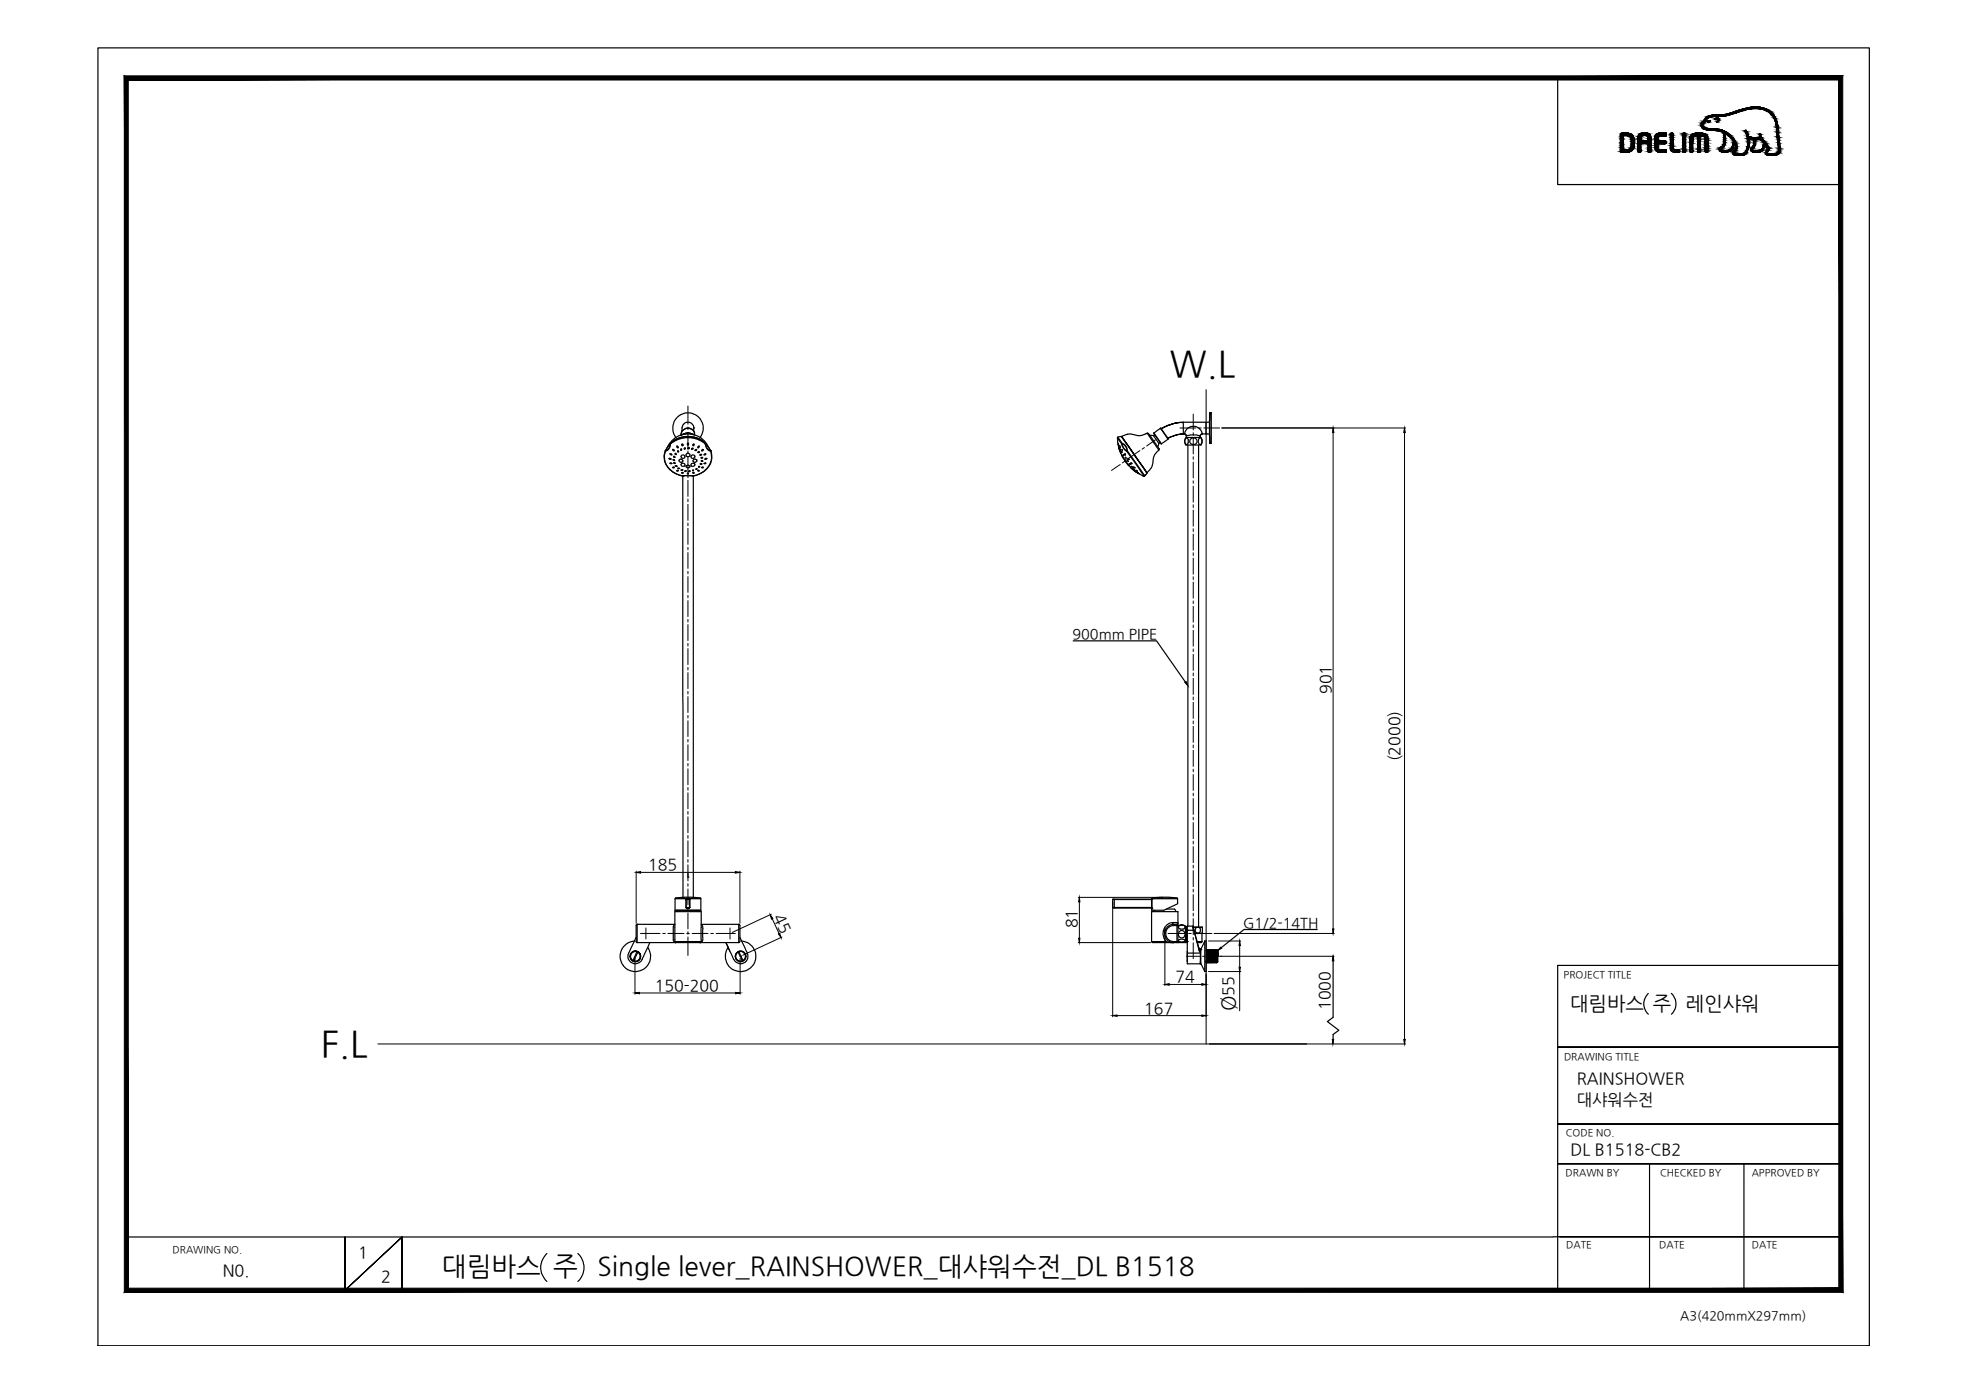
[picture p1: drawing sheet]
<svg xmlns="http://www.w3.org/2000/svg" width="420mm" height="297mm" viewBox="0 0 420 297" stroke-linecap="round" stroke-linejoin="round" font-family="sans-serif">
<defs><g id="words">
<g font-size="7.7">
<text x="249.6" y="80.2">W.L</text>
<text x="68.5" y="225.4">F.L</text>
</g>
<g font-size="5.6">
<text x="94.3" y="272.2">대림바스 주</text>
<text x="127.5" y="272.2">Single lever_RAINSHOWER_대샤워수전_DL B1518</text>
</g>
<text font-size="4.3" x="263.6" y="215.7" transform="rotate(-90 263.6 215.7)">Ø</text>
<g font-size="4.2">
<text x="335.1" y="215.4">대림바스 주</text>
<text x="359.8" y="215.4">레인샤워</text>
</g>
<g font-size="3.5">
<text x="336.5" y="231.4">RAINSHOWER</text>
<text x="336.5" y="235.8">대샤워수전</text>
<text x="335.1" y="246.4">DL B1518-CB2</text>
<text x="76.4" y="268.5">1</text>
<text x="47.5" y="272.3">N0.</text>
<text x="81.3" y="273.6">2</text>
</g>
<g font-size="3.4">
<text x="284" y="148.1" transform="rotate(-90 284 148.1)">901</text>
<text x="298.7" y="162.5" transform="rotate(-90 298.7 162.5)">(2000)</text>
<text x="138.3" y="185.7">185</text>
<text x="165" y="195.6" transform="rotate(65 165 195.6)">45</text>
<text x="229.9" y="198.1" transform="rotate(-90 229.9 198.1)">81</text>
<text x="250.8" y="209.6">74</text>
<text x="139.7" y="211.5">150-200</text>
<text x="263.3" y="212.4" transform="rotate(-90 263.3 212.4)">55</text>
<text x="283.8" y="215.5" transform="rotate(-90 283.8 215.5)">1000</text>
<text x="244.2" y="216.3">167</text>
</g>
<g font-size="3.1">
<text x="228.8" y="136.4">900mm PIPE</text>
<text x="265.2" y="198">G1/2-14TH</text>
</g>
<text font-size="2.7" x="358.5" y="281.6">A3(420mmX297mm)</text>
<g font-size="2.1">
<text x="333.7" y="208.6">PROJECT TITLE</text>
<text x="333.7" y="226.2">DRAWING TITLE</text>
<text x="334.1" y="242.4">CODE NO.</text>
<text x="334.1" y="251">DRAWN BY</text>
<text x="354.2" y="251">CHECKED BY</text>
<text x="373.8" y="251">APPROVED BY</text>
<text x="36.8" y="267.4">DRAWING NO.</text>
<text x="334.2" y="266.4">DATE</text>
<text x="354.1" y="266.4">DATE</text>
<text x="373.8" y="266.4">DATE</text>
</g>
</g></defs>
<!-- layer: 0 -->
<g fill="#000" stroke="#000" stroke-width=".21">
<path d="M284.5 91.3l.1 1h-.3zM299.7 91.3l.2 1h-.4zM252.8 145.6l.3-.2 .4 .9zM135.7 186.2l1-.2v.3zM156.9 186l1 .2-1 .1zM164.4 195.2l.5 .8-.3 .1zM166.1 199.3l.3-.1 .3 .9zM230.3 191.5l.1 1h-.2zM284.3 198.2h.3l-.1 1zM135.5 211.9l1-.1v.3zM157 211.8l.9 .1-.9 .2zM230.2 200.2h.2l-.1 .9z"/>
<path d="M237.4 216.7l1-.1v.3zM248.6 210.1l.9-.2v.3zM256.4 209.9l1 .2-1 .1zM256.4 216.6l1 .1-1 .2zM260.5 202.1l.2 .3-.9 .4zM264.5 200.8l.2 1h-.3zM264.4 206.4h.3l-.2 .9zM284.5 204.1l.1 .9h-.3zM284.3 221.8h.3l-.2 1zM299.5 221.8h.4l-.2 1z"/>
<path d="M27.4 274.9l-.9 .9 365.9-.9zM26.5 275.8l365.9-.9 .8 .9zM392.4 17.1v257.8l.8 .9zM393.2 16.2v259.6l-.8-258.7zM27.4 17.1h365l.8-.9zM26.5 16.2h366.7l-365.8 .9zM26.5 16.2l.9 258.7v-257.8zM26.5 16.2l.9 258.7-.9 .9z"/>
</g>
<g fill="none" stroke="#000" stroke-width=".25">
<path d="M20.9 10.2h378v277h-378zM332.4 16.6v22.8h60.4M368.6 32.4h.1M142 96.2l-.3 .9 .1 .6a4.4 4.4 0 0 0 3.9 3.9M142 96.2h.1M142 96.2v.1M142 96.3l-.2 .9v.5a4.3 4.3 0 0 0 3.4 3.7l2.7 .1M142.5 95.2l.8-1.1 .7-.7 1.2-.5 1.3-.3 1.3 .1 1.3 .4 1.2 .9 .8 1.2M142.8 97.8h.1M142.8 97.8l.4 .2h-.3zM142.9 96.8l.3 .1 .2 .2zM142.9 98.9h.5z"/>
<path d="M143 94.7v.3a1.45 1.45 0 0 1-1 1.2M143 94.7l-1 1.5M143 94.7h.1M143 94.6h.1M143 94.6v.1M143 94.6l.1 .1M143.1 94.7l-.5 1.2-.6 .4M143.1 94.7l1.2-.8 1.9-.5h1.2l1.4 .3 1.7 1M143.2 94.5l-.7 .7-.5 1M143.5 94.3l-.3 .2M143.5 94.3l1.5-.9 1.8-.3-1.8 .3-.7 .3zM143.5 94.3l1.1-.7 2-.5 1.8 .3 .9 .3 .8 .6"/>
<path d="M143.5 94.3l1.1-.6 1.6-.4 2 .1 1.2 .4 .7 .5M143.5 95.9l.3 .1v.2zM143.6 99.7l.3 .1h-.3zM143.6 98.1h.3l.1 .2zM143.7 98.7l.4 .2zM143.7 97.4l.3 .2h-.2zM144.1 99.4h.3l.1 .1zM144.1 96.7l.2 .3-.2-.1zM144.2 93.3l-.2-.4a3.3 3.3 0 0 1 .2-3.5 3.3 3.3 0 0 1 3.3-1.2h.2a3.3 3.3 0 0 1 2 4.8l-.3 .3M144.4 95.2a.25 .25 0 0 1 .3 .1 .25 .25 0 0 1-.1 .3zM144.6 99.9l.4 .1zM144.6 96.2a.17 .17 0 0 1 .2 .1 .17 .17 0 0 1-.2 .2z"/>
<path d="M144.8 96.3v.1M145.2 95.9h.1M145.3 92.8h.1M145.3 95.8h.1v.3h-.2zM145.4 92.6v.3M145.4 92.6v-.4a1.03 1.03 0 0 1 .9-.8h.2a1.37 1.37 0 0 1 1.7 .9v.3M145.4 92.6l.1-.6 1-.6a1.54 1.54 0 0 1 1.7 .9v.3M145.5 94.8l.2 .1v.2l-.2-.1zM146.2 95.5v.1l-.1 .3-.1-.1zM146.4 99.4l.6-.1a.32 .32 0 0 1 .2 .4 .32 .32 0 0 1-.5 .1l-.3-.1zM146.7 94.6h.2l-.1 .4-.1-.1zM146.8 95.6l.1-.1 .2 .1-.3 .2z"/>
<path d="M146.8 92.4l-1 .2-.3 .2M146.8 92.4l.8 .2 .5 .2M146.8 93.1l2.2 .5 1.1 .7M146.8 92.4h.1M146.8 92.4l-.6 .1M146.8 92.4l-1.2 .3M146.8 92.4l.7 .1M146.8 93.1l1.8 .3 .9 .4 .6 .5M146.8 92.4l1.2 .3M147.6 95.7l.3-.1-.2 .3h-.1zM148 94.7a.21 .21 0 0 1 .1 .3 .21 .21 0 0 1-.2 .1zM148 98.1l.2-.1 .4 .1a.37 .37 0 0 1-.3 .5 .37 .37 0 0 1-.4-.5z"/>
<path d="M148 91.3a1.27 1.27 0 0 0-1.4-1.2 1.27 1.27 0 0 0-1.1 1.6v.3M148 91.3v.7M148 91.3h.1M148.2 92.6v.3M148.3 96h.4l-.2 .2h-.2zM148.9 96.5l.4-.1-.1 .2zM149 95.3l.2-.1-.2 .4zM149.1 99.5h.2v.2zM149.3 99.6h.1M149.3 97h.4v.1l-.2 .1zM149.5 98.9l.3 .1-.3 .1zM149.6 97.7l.2-.1 .1 .2z"/>
<path d="M149.7 98.3l.3 .1-.2 .1zM149.8 99.7l.3 .1h-.3zM149.9 95.9h.2v.2l-.3 .1zM150.1 94.3l1.2 1.2 .4 .7M150.1 94.3l.3 .2M150.1 94.3l.2 .2M150.2 98.9l.4-.1v.1zM150.4 98l.2-.2h.3zM150.4 96.9l.2-.1-.4 .3zM150.5 94.7l.3 1 .8 .6M150.5 94.7h.1M150.6 94.7l1 1.5"/>
<path d="M150.6 94.7a1.75 1.75 0 0 0 1 1.5M151.6 96.3l.2 1a4.3 4.3 0 0 1-3.9 4.2M151.6 96.2h.1M151.6 96.2v.1M151.7 96.2l.2 .8-.1 1a4.7 4.7 0 0 1-3.9 3.6M151.7 96.2h.1M151.7 96.2l-.1 .1M238.4 93.4l.9 1.3M238.4 93.4l.3 2.1M238.5 93.3a4 4 0 0 0 1.6 1.7l.2 .2a5 5 0 0 0 1.5 2.7l2.4 3.6M238.5 93.3l-.1 .1M238.7 94.7v.4z"/>
<path d="M238.7 95.5l.1 .2M238.8 95.7v.1M238.8 95.8l.3 .9zM238.8 95.6l.1 .3zM239 95.1v.5zM239 95.9l.1 .3zM239.1 96.7l1.2 2 1.9 1.9M239.3 93.1l5.5 7.8M239.3 93.1h.1M239.3 93.1l-.8 .2M239.3 96.4l.1 .2zM239.3 93.1l5.5 7.8-5.5-7.7"/>
<path d="M239.3 94.7l.1 .1a1.86 1.86 0 0 0 1.1 1.4M239.3 94.7h.1a1.48 1.48 0 0 1 1.1 1.5M239.3 94.7l.1 .1a2.44 2.44 0 0 0 1 1.5M239.4 97.1l.4 .7zM239.4 95.9l.1 .3zM239.7 97l.1 .2zM240 98l.4 .7zM240.1 96.8v.3l-.1-.1zM240.1 97.6l.2 .2zM240.1 97.6h.1M240.4 96.3l3.7 5.2h-.2M240.5 98.9l.4 .3 .2 .3z"/>
<path d="M240.5 96.2l-.1 .1M240.6 98.3l.2 .2zM240.7 97.8l.2 .1-.1 .1zM240.8 98h.1M241 98.9l.3 .2zM241.3 98.8l.3 .1h-.2zM241.4 99.5l.3 .2zM241.7 100l.3 .2zM241.9 99.7l.3 .1zM244.8 92.4l2.5 3.6M244.8 92.4l.3 .1 .7 1 1.5 2.2v.3M244.8 92.4l-.3 .2a3.1 3.1 0 0 1-3 0h-.2a3.2 3.2 0 0 0-2 .5"/>
<path d="M245.3 92.9l.9 .1M246.2 93l1.1 1.6M246.2 92.4l1.6 2.3M246.4 92.7l-.2 .3M247.3 94.6l-.3 .7M247.3 96l-.1 .1a3.6 3.6 0 0 0-1.3 3 3.1 3.1 0 0 1-1.1 1.8M247.6 94.4l-.3 .2M247.6 91.4l-1.4 1M247.6 91.4l1.6 2.3M247.8 91.5l1.6-.8a7 7 0 0 1 3-.6 9.2 9.2 0 0 0-4.6 1.4zM249.2 93.6l1.9-.8 1.4-.2-1.4 .2zM249.2 93.7l-1.4 1"/>
<path d="M252.8 92.6h-.3v-2.5h5.6v2.5M252.8 92.6l.3 .2v.2M252.8 92.6l.1-.5 .5-.6 .9-.5h.7l.9 .4 .5 .6 .2 .6M252.8 92.6h.1M252.9 92.6h.1M253 93.6a.49 .49 0 0 1 .5 .1 .49 .49 0 0 1 .1 .6 .4 .4 0 0 1-.4 .5 .4 .4 0 0 1-.4-.5zM253 92.7h.1M253.1 93.4h2.7a.58 .58 0 0 1 .6 .1 .58 .58 0 0 1 .1 .7l-.1 .4a.42 .42 0 0 1-.2 .4 .42 .42 0 0 1-.4 0h-2.2a.42 .42 0 0 1-.5 0 .42 .42 0 0 1-.2-.4l-.1-.6zM253.1 92.9h.1M253.1 93v.4M253.1 93l.8-.2h1.4l.8 .2M253.5 95v102.6"/>
<path d="M255.8 95v102.8M255.8 93.6a.51 .51 0 0 1 .6 .1 .51 .51 0 0 1 .1 .6 .42 .42 0 0 1-.4 .5 .42 .42 0 0 1-.4-.5zM256.1 93v.4zM256.1 93h.1M256.1 92.9h.1M256.1 92.9v.1M256.3 92.7h.1M256.4 92.6h.1M256.5 92.6h.1M256.6 92.6h1.5M256.6 92.6l-.5 .3M257.3 92.6h.1"/>
<path d="M257.3 90.1v2.5M258.1 92.6l.1 2zM258.2 88.1v6.5h.3v-6.5M258.2 88.1l-.1 2zM258.2 88.1h.3zM144.4 100.4l.3-.1-.1 .3zM145.3 100.3h.4l-.2 .1zM145.5 100.9h.3l-.2 .1zM145.7 101.6v89.9M145.7 101.6h.1M145.7 101.6h2.2M146.2 100.5l.2-.1v.2h-.2z"/>
<path d="M147.1 100.5l.1-.1-.1 .3-.2-.1zM147.8 100.3h.1l.1 .2h-.2zM147.9 100.9l.1-.1 .1 .2zM147.9 101.6h.1M147.9 101.5v.1M147.9 101.6v89.9M148.5 100.1l.2-.1v.2zM148.9 100.3l.3 .2-.2 .1zM242 100.4l.3 .2-.4-.3 .4 .3M242 100.4l.3 .2M242.3 100.6v.1M242.3 100.7l.5 .2"/>
<path d="M242.3 100.6l.5 .3M242.4 100.3l.3 .3zM242.6 100.8l.2 .1M242.8 100.9l.2 .1-.2-.1M242.8 100.9h.1M242.9 101.1l1 .4M242.9 101v.1M243.8 101.5h.2M244.1 101.5h.1M244.1 101.6h.1M244.2 101.5l-.1 .1M244.2 101.5h.1"/>
<path d="M244.4 101.4l-.2 .1M244.5 101.3l-.1 .1M244.7 100.9h.1M244.8 100.9l-.3 .4M229 136.8h17.8l6.1 8.7M136 197.2h.1M136 197.2h8l-.3 .6v2.9l.2 .4h.3M136 197.2l-.3 .2v3.6l.3 .1M136 197.2v3.9M144 194.2h5.5zM144 191.8h3.1l.1 .2M144.1 191.7h5.3"/>
<path d="M144.2 191.7l-.1 .1M144.6 194.2l-.1 .3M145.7 191.5h.1M146.4 192v1.6h.8M146.4 192h.8v1.6M146.4 193.6l.1 .2M146.5 191.8l-.1 .2M146.5 193.8h.6M146.5 191.9h.6M146.5 193.8h.5M146.5 193.8h.1M146.6 191.8l-.2 .2 .2 1.7"/>
<path d="M146.6 191.7h-.1M146.8 187.2h.1M146.8 186.4v.8M147 191.7h.1M147.1 193.8h-.1M147.1 191.8l.1 .1M147.1 192v1.6M147.2 193.6l-.1 .1M147.2 193.6l-.2 .2M147.9 191.5h.1M149.1 194.2l.1 .3M149.5 191.7v.1h-2.4"/>
<path d="M157.6 197.2h-8l.4 .7v2.7l-.2 .4-.4 .1M157.6 197.2v3.9M157.6 197.2a.57 .57 0 0 1 .3 .8v2.9l-.3 .2M237.4 193.6l.1 .1M237.4 193.6h8.4M237.4 192h8.4M237.4 192v1.6M237.5 193.8h8.2M237.5 191.9h8.2M237.5 191.8l-.1 .1M237.8 191.9v1.9M245.7 191.9l.1 1.9v-.2"/>
<path d="M245.7 191.9h.1M245.8 193.7v.1M245.8 193.8h.1M245.8 191.8h.1M245.8 193.8v.4h2.6M245.8 191.8v.2M245.8 191.8l-.1 .1M245.8 192v1.6M245.9 191.7h5.2M245.9 191.6l2.3-.2 3 .2M245.9 191.7l-.1 .1M246.3 194.2l-.1 .3"/>
<path d="M248.6 198.4v.8M248.9 194h1.3a.51 .51 0 0 1 .7 .5M250.3 196.9h1.1l-.3 .3M250.5 197.2h.6M250.5 197.2a1.94 1.94 0 0 0-1.8 1.2 1.94 1.94 0 0 0 .3 2.1l.5 .4 1 .2M250.5 197.5h-.1a1.72 1.72 0 0 0-1.6 1.7 1.72 1.72 0 0 0 1.7 1.7M250.5 197.2h-.2v-.3h-.6a2.53 2.53 0 0 0-1.2 3.5 1.78 1.78 0 0 0 1.8 .7h.2M250.5 197.2v.3M251.1 197.2l.3 .3h-.9M251.1 197.2v3.9l.3-.2v-6.4h-5.7v6.4M251.2 191.7l.1 .1h-5.5M251.4 197.6a1.16 1.16 0 0 1 1.6 .2v2.5a.63 .63 0 0 1-.7 .8"/>
<path d="M251.5 197.6l.6-.2a.5 .5 0 0 1 .8 .4 .5 .5 0 0 1-.8 .5l-.6-.3zM253 197.8l.1 2.9M253 198.1l.1 2.5M253.1 197.7l-.1 .1M253.1 197.7l.1 3M253.1 197.7v.1M253.1 197.8l.1-.1 .1 3M253.1 197.8l.2 2.8M253.2 197.7h.2M253.2 197.7l-.1 .1M253.2 197.7v.1M253.4 198.5h1.3"/>
<path d="M253.4 198.5h.1M253.4 197.6h1.1M253.4 197.7v5.7M253.4 197.7h.1M253.4 197.6v.1M254.5 197.6l1.3 5.1M254.5 197.6l.2 .9M254.6 197.9h.8M254.6 197.8l2 .1M254.6 198.5h.1M254.6 197.8v.7M254.6 197.8v.2"/>
<path d="M254.7 198.5l1.1 4.2M255 199.2h.1M255 199.2h.7M255 199.2h1.5v1.7M255.4 197.9h.4M255.4 197.9a.62 .62 0 0 0-.3 1 .62 .62 0 0 0 1-.1v-.6l-.3-.3M255.8 197.9h.8M256.4 199.2h.1M256.6 197.9v1.3h-1.6M281.1 198.3h-15.6l-4.9 3.9M134.7 203.3a1.12 1.12 0 0 1 1.2-.3 1.12 1.12 0 0 1 .8 1.1 1.09 1.09 0 0 0-1.6-1 1.09 1.09 0 0 0-.2 1.8 1.09 1.09 0 0 0 1.7-.5l.1-.3a1.13 1.13 0 0 1-1.5 1 1.13 1.13 0 0 1-.5-1.8zM135 205h.1"/>
<path d="M135.3 200.8h-.2a3.3 3.3 0 0 0-2.5 2.1l-.3 1.5 .4 1.2 .5 .7a3.3 3.3 0 0 0 4.4 .3 3.3 3.3 0 0 0 .7-4.4h-.1M135.7 200l-1.7 3.7 .1 .9 .8 .9a1.57 1.57 0 0 0 2.2-.9l1.6-3.5M136 201.1h21.6M136 203l-1 2M136 203.1h-.1a1.03 1.03 0 0 0-1.3 .6 1.03 1.03 0 0 0 .4 1.2M136.1 203.2a1.07 1.07 0 0 1 .5 1 1.07 1.07 0 0 1-.8 .9h-.6M136.1 203.1l-.9 2M144 200.9h5.6M144 200.9v-6.4h5.6v6.4M144 200.9l.2 .2M144 201.1h.2M149.5 201.1h-.1"/>
<path d="M149.6 200.9l-.3 .2M157.5 203.1l.9 2M157.5 203.2a1.05 1.05 0 0 0-.4 1.3 1.05 1.05 0 0 0 1.3 .6M157.6 203h.1M157.6 203l1 2M157.7 203.1a1.04 1.04 0 0 1 1.2 .5 1.04 1.04 0 0 1-.3 1.3M157.9 200l1.6 3.4 .1 1-.2 .4a1.63 1.63 0 0 1-1.5 .8 1.63 1.63 0 0 1-1.4-1l-1.6-3.5 .8 1.9M157.9 204.1h.3M158.2 204l-.1 .1M158.3 200.8a3.1 3.1 0 0 1 2.6 1.7l.3 .9a3.2 3.2 0 0 1-.5 2.6l-.7 .7-.8 .4-1.4 .2a3.6 3.6 0 0 1-2.4-1.2 3.4 3.4 0 0 1-.4-3.2l.4-.7M245.7 200.9l.2 .2h7.5M245.7 200.9h3.2v.2"/>
<path d="M250.5 200.9h1.1l-.1 .2M250.5 200.9v.2M251.4 200.8l.6 .3M252 201.1a.33 .33 0 0 1-.5-.2 .33 .33 0 0 1 .2-.4h.9a.26 .26 0 0 1 .3 .2 .26 .26 0 0 1-.3 .3l-.3 .1M252 201.1h.3M252.8 200.9h.6M253 200.5h.4M253 200.4v.3l.1-.1M253.1 200.6v.1M253.1 200.7h.1M253.2 200.7h.1M253.3 200.6v.1"/>
<path d="M253.3 200.6l-.1 .1M253.3 200.7h.1M253.4 203.4v2.3h2.7M253.4 203.4h2.7M253.4 200.9h.1M253.4 203v2.2M253.4 204.9v.1M255.4 200.9h1.1M255.8 202.7l.3 .6M256 202.5l-.2-.2 .2 .2M256 202.5l.1 .7M256 202.5h.1"/>
<path d="M256.1 202.5v.7M256.1 203.4v1.8M256.1 205.2v.5M256.1 202.5l.1 .2M256.1 203.2v.2M256.1 205.6v.1M256.2 202.7v.9a3.8 3.8 0 0 0 .3 2.5l.6 1.2M256.2 202.7h.1M256.2 205.5l-.1 .2M256.5 200.9a.68 .68 0 0 1-.9 .2h-.1M257.1 200.8h.3v6.5h-.3M257.1 200.8v6.5"/>
<path d="M257.1 200.8l-.9 1.9M257.4 205.4h.1M257.4 204.9v.5M257.4 205.3v.1M257.5 202.9l-.1-.2 .1 2.7M257.5 202.9v2.5M257.5 202.7l.1 2.7M257.5 202.7l-.1 .2M257.5 202.7h.1M257.5 202.7v.2M257.5 202.7v.1M257.6 202.7l.1 2.7"/>
<path d="M257.6 205.4h.1M257.6 202.7l.1 .2M257.6 205.3v.1M257.7 202.9v2.5M257.8 202.7v2.7M257.8 202.7l-.1 .2M257.8 202.7h.1M257.8 202.7v.1M257.8 202.7l.1 2.7M257.8 205.4h.1M257.8 202.7l.1 .2M257.8 205.3v.1"/>
<path d="M257.9 202.9v2.5M257.9 202.7h.1M257.9 202.7v.2M257.9 202.7l.1 .1M258 202.7v2.7M258 202.7l-.1 .2M258 202.7l.1 2.7M258 205.3v.1M258.1 202.7h.2M258.1 202.7v.2l.1-.2M258.1 202.7l.1 .1M258.2 202.7l.1 2.7"/>
<path d="M258.3 202.7v2.7M258.3 202.7v.2M258.3 205.3v.1M258.3 202.9v2.5M258.3 202.7l.1 .1M258.3 202.7h.2M258.4 202.7l.1 2.7M258.4 202.7l-.1 .2M258.5 205.4l-.1-.1 .1 .1M258.5 202.7v2.7M258.5 202.7v.2M258.5 202.9l.1-.2 .1 2.7"/>
<path d="M258.5 202.9l.1 2.4M258.6 202.7h.1M258.6 202.7l-.1 .2M258.6 202.7v.1M258.6 205.3l.1 .1-.1-.1M258.6 205.3v.1M258.6 205.3l.1 .1M258.7 202.7l.1 2.6M258.7 202.7l.1 .2M258.8 202.9l.1 2.4M258.8 205.3l-.1 .1M258.8 202.7h.1"/>
<path d="M258.8 202.7v.2M258.8 202.7v.1M258.9 205.3v.1v-.1M258.9 202.7v2.7M258.9 205.3l-.1 .1M258.9 205.3v.1M258.9 202.7l.1 .2M259 202.9l.1 2.4M259 202.7h.2M259 202.7v.2M259 202.7v.1M259.1 205.3l.1 .1-.1-.1"/>
<path d="M259.1 202.7h.1M259.1 202.7l.1 2.7M259.1 202.7l-.1 .2M259.1 205.3l-.1 .1M259.1 205.3l.1 .1M259.2 202.7v2.7M259.2 202.7v.2M259.2 202.9l.1 2.4M259.2 202.9l.1-.2 .1 2.7M259.2 202.7h.2M259.2 202.7v.1M259.3 205.3l.1 .1-.1-.1"/>
<path d="M259.3 205.3l-.1 .1M259.3 205.3l.1 .1M259.4 202.7v2.7M259.4 202.7v.2M259.4 202.9l.1 2.4M259.4 202.9l.1-.2 .1 2.7-.1-.1M259.4 202.7h.1M259.4 202.7v.1M259.5 205.3v.1M259.5 202.7l.2 2.2v.5h-.2M259.5 202.7l.1 .2M259.5 205.3l-.1 .1"/>
<path d="M259.6 202.9l.1-.2v1.5M259.6 202.9l.1 2.4M259.7 202.7h.1M259.7 202.7l-.1 .2M259.7 202.7v.1M259.7 204.2v1.2M259.7 202.7v1.5M259.7 202.7l.1 .1M259.7 205.3v.1M259.8 202.8l.1 1.1-.1-1M259.8 202.8v.1M259.8 202.9l.1 2.3-.2 .2"/>
<path d="M259.8 202.9l.1 1M284.5 204v13.1l-1.3 .9 2.5 1.9-1.2 .8v1.2M351.7 212a3 3 0 0 0 0 4.4M356.6 212a3 3 0 0 1 0 4.4M392.8 206h-60.4v69.7M258 222.8h20.8M332.4 223.4h60.4h-60.4M332.4 239.9h60.4h-60.4M332.4 248.3h60.4h-60.4M352 248.3v27M372.1 248.3v27M27 264h304.4"/>
<path d="M73.6 264v11.4l12.2-11.4-12.2 11.4zM85.8 275.4v-11.4v11.4M116.7 267.5a4 4 0 0 0 0 5.9M123.3 267.5a4 4 0 0 1 0 5.9M331.4 263.9h61.4h-59.9M341 275.3h51.8"/>
<circle cx="145.3" cy="98.3" r=".39"/>
<circle cx="145.7" cy="99.2" r=".39"/>
<circle cx="145.7" cy="97.5" r=".41"/>
<circle cx="146.8" cy="97.1" r=".41"/>
<circle cx="147.8" cy="97.4" r=".4"/>
<circle cx="147.9" cy="99.1" r=".38"/>
<circle cx="254.7" cy="94.1" r=".75"/>
<circle cx="146.8" cy="101" r=".11"/>
<circle cx="252.1" cy="199.4" r=".76"/>
<circle cx="158" cy="204.1" r="1.12"/>
<circle cx="158" cy="204.1" r="1.08"/>
</g>
<g fill="none" stroke="#000" stroke-width=".21">
<path d="M260.7 91.3h39.3M284.5 92.3v105.9M299.7 92.3v129.5M135.7 185.9v11.1M136.7 186.2h20.2M157.9 185.9v11.1M164.6 195.1l-8.4 3.9M164.8 196.1l1.4 3.1M166.9 200l-8.4 3.8M230.1 191.5h18M230.3 192.5v7.7M237.4 192.5v24.5"/>
<path d="M248.6 198.1v12.2M259.1 199.2h25.6M135.5 204.5v7.6M136.5 211.9h20.5M157.9 204.5v7.6M230.1 201.1h15.4M238.4 216.7h18M249.5 210.1h6.9M257.4 207.8v9.2M257.9 200.8h6.9M257.9 207.3h6.9M260.5 204.1h24.2"/>
<path d="M264.5 201.8v4.6M264.5 207.3v8.4M257.9 222.8h42.1"/>
</g>
<!-- layer: 02___PRT_ALL_AXES -->
<path d="M144 191.8v2.4M144.2 191.6l2.2-.2 3.1 .2M149.5 191.8v2.4M245.8 193.8v.4M251.2 192.9l-2.8 1.3M251.3 191.8v.9M251.3 192.6v.2" fill="none" stroke="#000" stroke-width=".25"/>
<!-- layer: Cneter -->
<g fill="none" stroke="#000" stroke-width=".21">
<path d="M146.8 86.6v3.9M146.8 91.1v.6M146.8 92.3v3.4M146.8 96.2v.6M146.8 97.4v3.4M239 99.1l-1.8 1.3M240 98.4l-.5 .4M243.2 96.2l-2.8 1.9M244.2 95.5l-.5 .4M246.5 93.9l-1.8 1.3M251.8 91.3h3.4M254.6 88.4v3.4"/>
<path d="M254.6 92.3v.6M254.6 93.5v3.4M254.6 97.5v.5M254.6 98.6v3.4M255.7 91.3h.6M256.9 91.3h3.4M146.8 101.4v.6M146.8 102.5v3.4M146.8 106.5v.6M146.8 107.6v3.5M146.8 111.6v.6M146.8 112.7v3.5"/>
<path d="M146.8 116.8v.5M146.8 117.9v3.4M254.6 102.6v.5M254.6 103.7v3.5M254.6 107.7v.6M254.6 108.9v3.4M254.6 112.8v.6M254.6 114v3.4M254.6 118v.5M254.6 119.1v3.4M146.8 121.9v.5M146.8 123v3.4"/>
<path d="M146.8 127v.6M146.8 128.2v3.4M146.8 132.1v.6M146.8 133.3v3.4M146.8 137.3v.6M146.8 138.4v3.4M254.6 123.1v.6M254.6 124.2v3.4M254.6 128.2v.6M254.6 129.4v3.4M254.6 133.4v.5M254.6 134.5v3.4"/>
<path d="M254.6 138.5v.5M254.6 139.6v3.5M146.8 142.4v.6M146.8 143.5v3.5M146.8 147.5v.6M146.8 148.6v3.5M146.8 152.7v.5M146.8 153.8v3.4M146.8 157.8v.5M146.8 158.9v3.4M254.6 143.6v.6M254.6 144.8v3.4"/>
<path d="M254.6 148.7v.6M254.6 149.9v3.4M254.6 153.9v.5M254.6 155v3.4M254.6 159v.6M146.8 162.9v.6M146.8 164.1v3.4M146.8 168v.6M146.8 169.2v3.4M146.8 173.2v.6M146.8 174.3v3.4M146.8 178.3v.6"/>
<path d="M146.8 179.4v3.5M254.6 160.1v3.4M254.6 164.1v.6M254.6 165.3v3.4M254.6 169.3v.5M254.6 170.4v3.4M254.6 174.4v.5M254.6 175.5v3.5M254.6 179.5v.6M136.7 199.2h4.1M137.8 198v2.4M141.4 199.2h.6"/>
<path d="M142.5 199.2h3.5M146.5 199.2h.6M146.8 183.4v.6M146.8 184.5v3.5M146.8 188.6v.5M146.8 189.7v3.4M146.8 193.7v.5M146.8 194.8v3.4M146.8 198.8v.6M146.8 200v3.9M147.7 199.2h3.4M151.7 199.2h.5"/>
<path d="M152.8 199.2h4.1M155.8 198v2.4M249.2 199.2h3.9M253.6 199.2h.6M254.6 180.7v3.4M254.6 184.6v.6M254.6 185.8v3.4M254.6 189.8v.5M254.6 190.9v3.4M254.6 194.9v.6M254.6 196v3.4M254.8 199.2h3.8"/>
<path d="M253.1 204.1h3M254.6 200v.6M254.6 201.2v3.4M256.6 204.1h.6M257.8 204.1h2.9"/>
</g>
<path d="M257.4 83.2v139.6M80.6 222.8h177.1" fill="none" stroke="#000" stroke-width=".21"/>
<g fill="#000" stroke="#000" stroke-width=".21">
<path d="M346.2 32.5h1.2zM346.4 28.4h.8zM347.1 31.9h1.3zM351.1 28.9h1.1zM353.7 28.5h1.9zM354.3 28.4h.4zM354.3 32.5h.3zM354.6 29h.9zM357.4 32.5h.6zM362.3 28.4h.7zM363.8 32.3h.7zM364.6 25.8h.1z"/>
<path d="M364.5 26.1h.1zM365.8 24.5h3.2zM366 25.5h.2zM366.5 24.5h2.6zM366.3 25.1h.2zM366.9 24.5h2.2zM372.4 27.8h.2zM374.3 22.8h.8zM375.1 29.7h.6zM375.5 28.6l.2-.1zM379.1 28h.4z"/>
<path d="M345.8 28.9h1.2zM345.8 28.9h1.2z"/>
<path d="M346.2 32.5h1zM346.4 32.5h.8z"/>
<path d="M345.8 29l.6 .1zM345.8 29l.6 .1z"/>
<path d="M345.8 29.1l.6 .1v-.1zM345.8 29.1l.6 .1h-.6z"/>
<path d="M345.8 29.2h.6zM345.8 29.2h.6z"/>
<path d="M345.8 29.2l.6 .3v-.3zM345.8 29.2l.6 .3h-.6z"/>
<path d="M345.8 29.5l.6 .3v-.3zM345.8 29.5l.6 .3h-.6z"/>
<path d="M345.8 29.8l.6 .1v-.1zM345.8 29.8l.6 .1h-.6z"/>
<path d="M345.8 29.9l.6 .6v-.6zM345.8 29.9l.6 .6h-.6z"/>
<path d="M345.8 30.5l.6 .2v-.2zM345.8 30.5l.6 .2h-.6z"/>
<path d="M345.8 30.7l.6 .4v-.4zM345.8 30.7l.6 .4h-.6z"/>
<path d="M345.8 31.1h.6zM345.8 31.1h.6z"/>
<path d="M345.8 31.1l.6 .4v-.4zM345.8 31.1l.6 .4h-.6z"/>
<path d="M345.8 31.5l.6 .2v-.2zM345.8 31.5l.6 .2h-.6z"/>
<path d="M345.8 31.7l.6 .1zM345.8 31.7l.6 .1z"/>
<path d="M345.8 31.8l.6 .1v-.1zM345.8 31.8l.6 .1h-.6z"/>
<path d="M345.8 31.9h.6zM345.8 31.9h.6zM345.8 31.9h.6zM345.8 31.9h.6z"/>
<path d="M345.8 31.9h.6zM345.8 31.9h.6z"/>
<path d="M345.8 28.9h.9zM345.8 28.9h1.1z"/>
<path d="M345.8 28.9h.9zM345.8 28.9l.6 .1zM345.8 29h.6zM345.8 29h.6z"/>
<path d="M345.8 31.9h1zM345.8 31.9h1z"/>
<path d="M345.8 31.9h1.1zM345.8 31.9h1.1z"/>
<path d="M345.8 28.9h1.1zM345.8 28.9h1.2z"/>
<path d="M345.8 31.9h1.2zM345.8 31.9h1.2z"/>
<path d="M347 28.9h1.4zM347 28.9h1.4z"/>
<path d="M345.8 31.9h1.2zM345.8 31.9h1.2z"/>
<path d="M346.4 28.4h1zM346.2 28.4h1.2z"/>
<path d="M346.2 28.4h1.3zM346.1 28.4h1.4z"/>
<path d="M346.1 28.4h1.4zM345.9 28.4h1.6z"/>
<path d="M346.1 32.5h1.4zM346.1 32.5h1.3z"/>
<path d="M345.9 28.4l1.9 .1zM345.8 28.5h2z"/>
<path d="M345.9 32.4h1.6zM345.9 32.4l1.6 .1z"/>
<path d="M345.8 32.4h2zM345.8 32.4h2z"/>
<path d="M345.8 32.4h2zM345.8 32.4h1.7z"/>
<path d="M345.8 28.5h2zM345.8 28.5h2z"/>
<path d="M345.8 28.5l2.3 .1-.3-.1zM345.8 28.5l2.3 .1h-2.3z"/>
<path d="M345.8 32.3h2.3zM345.8 32.3h2.3z"/>
<path d="M345.8 32.3l2 .1 .3-.1zM345.8 32.3l2 .1h-2z"/>
<path d="M345.8 28.6h2.3zM345.8 28.6h2.3z"/>
<path d="M345.8 28.6l2.3 .1zM345.8 28.6l2.3 .1z"/>
<path d="M345.8 28.7l2.5 .1-.2-.1zM345.8 28.7l2.5 .1h-2.5z"/>
<path d="M345.8 32.2h2.3zM345.8 32.2l2.3 .1z"/>
<path d="M345.8 32.1l2.3 .1 .2-.1zM345.8 32.1l2.3 .1h-2.3z"/>
<path d="M345.8 28.8h2.5zM345.8 28.8h2.5z"/>
<path d="M345.8 28.8l2.6 .1-.1-.1zM345.8 28.8l2.6 .1h-2.6z"/>
<path d="M345.8 32.1h2.5zM345.8 32.1h2.5z"/>
<path d="M347 28.9h1.4zM347 28.9h1.4z"/>
<path d="M345.8 31.9l2.5 .2 .1-.2zM345.8 31.9l2.5 .2h-2.5z"/>
<path d="M347.1 28.9l1.3 .1zM347.1 28.9l1.3 .1z"/>
<path d="M347.3 29l1.2 .1zM347.3 29l1.2 .1z"/>
<path d="M347.2 31.9h1.2zM347.1 31.9h1.3zM347 31.9h1.4z"/>
<path d="M347.5 31.9h1zM347.2 31.9h1.2z"/>
<path d="M347.6 29.1h.9zM347.6 29.1h.9z"/>
<path d="M347.6 29.1l1 .1-.1-.1zM347.6 29.1l1 .1h-.8z"/>
<path d="M347.6 31.8h.9zM347.5 31.9h1z"/>
<path d="M347.8 29.2l.8 .2v-.2zM347.8 29.2l.8 .2h-.7z"/>
<path d="M347.8 31.7l.7 .1 .1-.1zM347.6 31.8l.2-.1 .7 .1z"/>
<path d="M347.9 29.4l.8 .1-.1-.1zM347.9 29.4l.8 .1h-.7z"/>
<path d="M348 31.5l.6 .1zM348 31.5l.6 .1z"/>
<path d="M347.9 31.6l.7 .1v-.1zM347.8 31.7l.1-.1 .7 .1z"/>
<path d="M348 29.5l.7 .2v-.2zM348 29.5l.7 .2h-.6z"/>
<path d="M348.1 29.7l.6 .1v-.1zM348.1 29.7l.6 .1h-.6z"/>
<path d="M348.1 29.8l.6 .2v-.2zM348.1 29.8l.6 .2h-.6z"/>
<path d="M348.1 30l.7 .1zM348.1 30l.7 .1zM348.1 30.1h.7zM348.1 30.1h.7zM348.1 30.1h.7zM348.1 30.1h.7z"/>
<path d="M348.1 31.2h.6zM348.1 31.2h.6z"/>
<path d="M348.1 31.2l.5 .3 .1-.3zM348.1 31.2l.5 .3h-.6z"/>
<path d="M348.1 30.1h.7zM348.1 30.1h.7zM348.1 30.1h.7zM348.1 30.1h.7z"/>
<path d="M348.1 30.1l.7 .1zM348.1 30.1l.7 .1z"/>
<path d="M348.1 30.2l.7 .3v-.3zM348.1 30.2l.7 .3h-.7z"/>
<path d="M348.1 30.5l.7 .1v-.1zM348.1 30.5l.7 .1h-.7z"/>
<path d="M348.1 30.6l.7 .1v-.1zM348.1 30.6l.7 .1h-.7z"/>
<path d="M348.1 30.7h.7zM348.1 30.7h.7zM348.1 30.7h.7zM348.1 30.7h.7z"/>
<path d="M348.1 30.7l.7 .1zM348.1 30.7l.7 .1z"/>
<path d="M348.1 30.8l.6 .4 .1-.4zM348.1 30.8l.6 .4h-.6z"/>
<path d="M349.5 29.5h.6zM349.5 29.5h.6z"/>
<path d="M349.5 29.6h.6zM349.5 29.6h.6z"/>
<path d="M349.7 32.5h.3zM349.7 32.5h.3z"/>
<path d="M349.6 32.4h.4zM349.6 32.4l.4 .1z"/>
<path d="M349.5 32.4h.6zM349.5 32.4h.5z"/>
<path d="M349.5 29.4l.6 .1zM349.5 29.4l.6 .1z"/>
<path d="M349.5 29.5h.6zM349.5 29.5h.6zM349.5 29.5h.6zM349.5 29.5h.6z"/>
<path d="M349.5 29.5l.6 .1zM349.5 29.5l.6 .1z"/>
<path d="M349.5 29.6h.6zM349.5 29.6h.6z"/>
<path d="M349.5 29.6l.6 .2v-.2zM349.5 29.6l.6 .2h-.6zM349.5 29.8h.6zM349.5 29.8h.6z"/>
<path d="M349.5 29.8l.6 .2v-.2zM349.5 29.8l.6 .2h-.6z"/>
<path d="M349.5 30l.7 .1zM349.5 30l.7 .1z"/>
<path d="M349.5 30.7h.6zM349.5 30.7h.6z"/>
<path d="M349.5 30.7l.6 .2v-.2zM349.5 30.7l.6 .2h-.6z"/>
<path d="M349.5 30.9l.6 .4v-.4zM349.5 30.9l.6 .4h-.6z"/>
<path d="M349.5 31.3l.6 .1zM349.5 31.3l.6 .1z"/>
<path d="M349.5 31.4l.6 .4v-.4zM349.5 31.4l.6 .4h-.6z"/>
<path d="M349.5 31.8h.6zM349.5 31.8h.6z"/>
<path d="M349.5 31.8l.6 .3v-.3zM349.5 31.8l.6 .3h-.6z"/>
<path d="M349.5 32.1h.6zM349.5 32.1h.6z"/>
<path d="M349.5 32.1l.6 .1v-.1zM349.5 32.1l.6 .1h-.6z"/>
<path d="M349.5 32.2l.6 .1zM349.5 32.2l.6 .1z"/>
<path d="M349.5 32.3h.6zM349.5 32.3h.6zM349.5 32.3h.6zM349.5 32.3h.6zM349.5 32.3h.6zM349.5 32.3h.6z"/>
<path d="M349.5 32.3l.6 .1zM349.5 32.3l.6 .1z"/>
<path d="M349.5 32.4h.6zM349.5 32.4h.6z"/>
<path d="M349.5 29.2l.6 .2 .1-.2zM349.5 29.2l.6 .2h-.6z"/>
<path d="M349.6 29.1l.6 .1 .1-.1zM349.6 29.1l.6 .1h-.7z"/>
<path d="M349.6 29h.7zM349.6 29l.7 .1z"/>
<path d="M349.6 29h.9zM349.6 29h.7zM349.6 29h.7zM349.6 29h.7z"/>
<path d="M349.6 28.9h1.2zM349.6 28.9l.9 .1z"/>
<path d="M350.8 28.4h.3zM350.7 28.4h.4z"/>
<path d="M350.7 28.4h.4zM350.6 28.4h.5z"/>
<path d="M350.6 28.4h.7zM350.5 28.4h.8z"/>
<path d="M350.5 28.4h.8zM350.5 28.4h.8z"/>
<path d="M350.5 28.4h1zM350.3 28.4h1.2z"/>
<path d="M350.3 28.4h1.3zM350.3 28.4h1.3z"/>
<path d="M350.3 28.4l1.4 .1zM350.1 28.5h1.6z"/>
<path d="M351.6 29.5h.7zM351.6 29.5h.7z"/>
<path d="M350.1 28.5h1.7zM350.1 28.5h1.7z"/>
<path d="M350 28.5l1.9 .1zM349.9 28.6h2z"/>
<path d="M349.9 28.6h2zM349.9 28.6h2z"/>
<path d="M349.9 28.6l2.1 .1zM349.7 28.7h2.3z"/>
<path d="M349.7 28.7h2.4zM349.7 28.7h2.4z"/>
<path d="M349.7 28.7l2.5 .1-.1-.1zM349.7 28.7l2.5 .1h-2.5z"/>
<path d="M349.7 28.8l2.5 .1zM349.7 28.8l2.5 .1z"/>
<path d="M351.1 28.9h1.1zM351.1 28.9h1.1zM351.1 28.9h1.1z"/>
<path d="M351.2 28.9l1 .1zM351.2 28.9l1 .1z"/>
<path d="M351.4 29l.8 .1zM351.4 29l.8 .1z"/>
<path d="M351.5 29.1l.8 .1-.1-.1zM351.5 29.1l.8 .1h-.7z"/>
<path d="M351.7 32.4h.5zM351.7 32.4l.4 .1z"/>
<path d="M351.6 29.2l.7 .1zM351.6 29.2l.7 .1z"/>
<path d="M351.6 29.3l.7 .1zM351.6 29.3l.7 .1z"/>
<path d="M351.6 29.4l.7 .1v-.1zM351.6 29.4l.7 .1h-.7z"/>
<path d="M351.7 32.4h.6zM351.7 32.4h.6z"/>
<path d="M351.7 32.4h.6zM351.7 32.4h.5zM351.7 32.4h.5zM351.7 32.4h.5z"/>
<path d="M351.6 29.5h.7zM351.6 29.5h.7z"/>
<path d="M351.6 29.5l.7 .1zM351.6 29.5l.7 .1z"/>
<path d="M351.6 29.6h.7zM351.6 29.6h.7zM351.6 29.6h.7zM351.6 29.6h.7z"/>
<path d="M351.6 29.6l.7 .2v-.2zM351.6 29.6l.7 .2h-.7z"/>
<path d="M351.6 29.8l.7 .1zM351.6 29.8l.7 .1z"/>
<path d="M351.6 29.9l.7 .1v-.1zM351.6 29.9l.7 .1h-.7z"/>
<path d="M351.6 30l.7 .1zM351.6 30l.7 .1z"/>
<path d="M349.5 30.1h2.8zM349.5 30.1h2.8z"/>
<path d="M349.5 30.1l2.8 .1zM349.5 30.1l2.8 .1z"/>
<path d="M349.5 30.2l2.8 .3v-.3zM349.5 30.2l2.8 .3h-2.8z"/>
<path d="M349.5 30.5l2.8 .2v-.2zM349.5 30.5l2.8 .2h-2.8z"/>
<path d="M351.6 30.7h.7zM351.6 30.7h.7z"/>
<path d="M351.6 30.7l.7 .1v-.1zM351.6 30.7l.7 .1h-.7z"/>
<path d="M351.6 30.8l.7 .2v-.2zM351.6 30.8l.7 .2h-.7zM351.6 31h.7zM351.6 31h.7z"/>
<path d="M351.6 31l.7 .5v-.5zM351.6 31l.7 .5h-.7z"/>
<path d="M351.6 31.5l.7 .1zM351.6 31.5l.7 .1z"/>
<path d="M351.6 31.6l.7 .2v-.2zM351.6 31.6l.7 .2h-.7z"/>
<path d="M351.6 31.8l.7 .3v-.3zM351.6 31.8l.7 .3h-.7z"/>
<path d="M351.6 32.1h.7zM351.6 32.1h.7z"/>
<path d="M351.6 32.1l.7 .1zM351.6 32.1l.7 .1z"/>
<path d="M351.6 32.2l.7 .1zM351.6 32.2l.7 .1zM351.6 32.3h.7zM351.6 32.3h.7z"/>
<path d="M351.6 32.3l.7 .1zM351.6 32.3l.7 .1z"/>
<path d="M353.2 29h1.2zM353.2 29h1.2z"/>
<path d="M353.1 29.4h.7zM353.1 29.4h.7zM353.1 29.4h.7zM353.1 29.4h.7zM353.1 29.4h.7zM353.1 29.4h.7z"/>
<path d="M353.1 29.4l.7 .1zM353.1 29.4l.7 .1z"/>
<path d="M353.1 29.5h.7zM353.1 29.5h.7z"/>
<path d="M353.1 29.5l.7 .1zM353.1 29.5l.7 .1z"/>
<path d="M353.1 29.6l.7 .2v-.2zM353.1 29.6l.7 .2h-.7z"/>
<path d="M353.1 29.8l.7 .1v-.1zM353.1 29.8l.7 .1h-.7z"/>
<path d="M353.1 29.9l.7 .1zM353.1 29.9l.7 .1z"/>
<path d="M353.1 30l.7 .1zM353.1 30l.7 .1z"/>
<path d="M353.1 30.7h.7zM353.1 30.7h.7z"/>
<path d="M353.1 30.7l.7 .2v-.2zM353.1 30.7l.7 .2h-.7z"/>
<path d="M353.1 30.9l.7 .1v-.1zM353.1 30.9l.7 .1h-.7z"/>
<path d="M353.1 31l.7 .3v-.3zM353.1 31l.7 .3h-.7z"/>
<path d="M353.1 31.3l.7 .1zM353.1 31.3l.7 .1zM353.1 31.4h.7zM353.1 31.4h.7z"/>
<path d="M353.1 31.4l.7 .1zM353.1 31.4l.7 .1zM353.1 31.5h.7zM353.1 31.5h.7z"/>
<path d="M353.1 31.5l.7 .1zM353.1 31.5l.7 .1z"/>
<path d="M353.1 31.6l.7 .2v-.2zM353.1 31.6l.7 .2h-.6z"/>
<path d="M353.2 29.1h.6zM353.2 29.1h.7z"/>
<path d="M353.2 29.1l.6 .3v-.3zM353.2 29.1l.6 .3h-.7z"/>
<path d="M353.2 31.8h.7zM353.2 31.8h.7z"/>
<path d="M353.2 31.8h.7zM353.2 31.8h.7z"/>
<path d="M353.2 29.1h.7zM353.2 29.1h.7z"/>
<path d="M353.2 31.8l.9 .1zM353.2 31.8l.9 .1z"/>
<path d="M353.2 29h.8zM353.2 29h1z"/>
<path d="M353.2 29h.8zM353.2 29l.7 .1z"/>
<path d="M353.2 31.9h1.1zM353.2 31.9h1.1z"/>
<path d="M353.2 29h1zM353.2 29h1.2z"/>
<path d="M354.3 32.5h.2zM354.4 32.5h.1z"/>
<path d="M353.2 31.9h1.2zM353.2 31.9h1.2zM353.2 31.9h1.2zM353.2 31.9h1.2z"/>
<path d="M354.3 28.4h.8zM354.2 28.4h.9z"/>
<path d="M354.3 32.5h.4zM354.3 32.5h.3z"/>
<path d="M354.8 29h.7zM355.4 29h.1zM354.8 29h.7z"/>
<path d="M354.2 28.4h1.2zM354 28.4h1.4z"/>
<path d="M354.2 32.5h.9zM354.2 32.5h.5z"/>
<path d="M353.1 30.1h2.3zM353.1 30.1h2.3z"/>
<path d="M353.1 30.1h2.4zM353.1 30.1h2.4z"/>
<path d="M354 28.4h1.5zM354 28.4h1.5z"/>
<path d="M353.1 30.6h2.3zM353.1 30.6l2.3 .1zM353.1 30.7h2.3zM353.1 30.7h2.3z"/>
<path d="M354.1 32.5h1.3zM354.1 32.5h1z"/>
<path d="M354 28.4h1.5zM353.9 28.4h1.6z"/>
<path d="M353.1 30.1l2.4 .1zM353.1 30.1l2.4 .1z"/>
<path d="M354.1 32.5h1.4zM354.1 32.5h1.3z"/>
<path d="M353.1 30.2h2.4zM353.1 30.2h2.4z"/>
<path d="M353.1 30.6h2.4zM353.1 30.6h2.3z"/>
<path d="M353.2 29h2.3zM353.2 29h2.4z"/>
<path d="M354.4 29h1.1zM354.4 29h1.1z"/>
<path d="M354.4 29h1.1zM354.4 29h1.1zM354.6 29h.9z"/>
<path d="M353.1 30.2l2.4 .1zM353.1 30.2l2.4 .1z"/>
<path d="M353.1 30.3l2.4 .2v-.2zM353.1 30.3l2.4 .2h-2.4z"/>
<path d="M353.1 30.5h2.4zM353.1 30.5h2.4z"/>
<path d="M353.1 30.5h2.4zM353.1 30.5l2.4 .1z"/>
<path d="M354 32.5h1.5zM354 32.5h1.5z"/>
<path d="M353.9 28.4h1.7zM353.9 28.4h1.7z"/>
<path d="M353.9 28.4h1.7zM353.9 28.4h1.7z"/>
<path d="M353.9 28.4l1.7 .1zM353.7 28.5h1.9zM353.6 28.5h2z"/>
<path d="M353.6 28.5l2 .1v-.1zM353.4 28.6l.2-.1 2 .1z"/>
<path d="M353.4 28.6l2.2 .2v-.2zM353.4 28.6l2.2 .2h-2.3z"/>
<path d="M353.3 28.8h2.3zM353.3 28.8h2.3h-2.3z"/>
<path d="M353.3 28.8l2.3 .1zM353.3 28.8l2.3 .1z"/>
<path d="M353.3 28.9l2.3 .1zM353.3 28.9l2.3 .1z"/>
<path d="M353.2 31.9h2.4zM353.2 31.9h2.4z"/>
<path d="M353.2 31.9l2.4 .1zM353.2 31.9l2.4 .1zM353.3 32h2.3zM353.3 32h2.3z"/>
<path d="M353.3 32l2.3 .1v-.1zM353.3 32l2.3 .1h-2.3z"/>
<path d="M353.3 32.1l2.3 .1zM353.3 32.1l2.3 .1z"/>
<path d="M353.4 32.2l2.2 .2v-.2zM353.4 32.2l2.2 .2h-2z"/>
<path d="M353.6 32.4h2zM353.6 32.4h2z"/>
<path d="M353.7 32.4h1.9zM353.7 32.4h1.9z"/>
<path d="M353.9 32.4l1.7 .1zM353.9 32.4l1.7 .1zM353.9 32.5h1.7zM353.9 32.5h1.7z"/>
<path d="M353.9 32.5h1.7zM353.9 32.5h1.6zM354 32.5h1.5zM354 32.5h1.5z"/>
<path d="M356.6 28.4h.3zM356.6 28.4h.3z"/>
<path d="M356.6 28.4l.4 .1zM356.5 28.5h.5z"/>
<path d="M356.5 28.5h.5zM356.5 28.5h.5z"/>
<path d="M356.5 28.5h.5zM356.5 28.5h.5z"/>
<path d="M356.4 28.5l.7 .1zM356.4 28.5l.7 .1zM356.4 28.6h.7zM356.4 28.6h.7z"/>
<path d="M356.4 28.6l.7 .1v-.1zM356.4 28.6l.7 .1h-.7zM356.4 28.7h.7zM356.4 28.7h.7z"/>
<path d="M356.4 28.7l.7 .2v-.2zM356.4 28.7l.7 .2h-.7z"/>
<path d="M356.4 28.9l.7 .1zM356.4 28.9l.7 .1z"/>
<path d="M356.4 29l.7 .3v-.3zM356.4 29l.7 .3h-.7z"/>
<path d="M356.4 29.3l.7 .1zM356.4 29.3l.7 .1z"/>
<path d="M356.4 29.4l.7 .3v-.3zM356.4 29.4l.7 .3h-.7z"/>
<path d="M356.4 29.7l.7 .1zM356.4 29.7l.7 .1z"/>
<path d="M356.4 29.8l.7 .7v-.7zM356.4 29.8l.7 .7h-.7z"/>
<path d="M356.4 30.5l.7 .2v-.2zM356.4 30.5l.7 .2h-.7z"/>
<path d="M356.4 30.7l.7 .2v-.2zM356.4 30.7l.7 .2h-.7z"/>
<path d="M356.4 30.9l.7 .1v-.1zM356.4 30.9l.7 .1h-.7z"/>
<path d="M356.4 31l.7 .2v-.2zM356.4 31l.7 .2h-.7z"/>
<path d="M356.4 31.2l.7 .1v-.1zM356.4 31.2l.7 .1h-.7z"/>
<path d="M356.4 31.3l.7 .1zM356.4 31.3l.7 .1z"/>
<path d="M356.4 31.4l.7 .1zM356.4 31.4l.7 .1zM356.4 31.5h.7zM356.4 31.5h.7z"/>
<path d="M356.4 31.5h.7zM356.4 31.5h.7z"/>
<path d="M356.4 31.5l.7 .1zM356.4 31.5l.7 .1zM356.4 31.6h.7zM356.4 31.6h.7z"/>
<path d="M356.4 31.6l.7 .1v-.1zM356.4 31.6l.7 .1h-.7z"/>
<path d="M356.4 31.7l.7 .1zM356.4 31.7l.7 .1z"/>
<path d="M356.4 31.8h.7zM356.4 31.8h.7z"/>
<path d="M356.4 31.8h.8zM356.4 31.8h.8z"/>
<path d="M356.5 31.8l.9 .1zM356.5 31.8l.9 .1z"/>
<path d="M357.4 32.5h.5zM357.6 32.5h.3z"/>
<path d="M356.5 31.9h1.1zM356.5 31.9h1.1z"/>
<path d="M356.5 31.9h1.1zM356.5 31.9h1.1z"/>
<path d="M357.3 32.5h.8zM357.3 32.5h.7z"/>
<path d="M357.2 32.5h1.1zM357.2 32.5h.9z"/>
<path d="M357.2 32.4h1.1zM357.2 32.4l1.1 .1z"/>
<path d="M356.5 31.9h1.9zM356.5 31.9h1.9z"/>
<path d="M356.5 31.9l1.9 .1zM356.5 31.9l1.9 .1z"/>
<path d="M356.5 32h1.9zM356.5 32h1.9z"/>
<path d="M356.5 32l1.9 .1v-.1zM356.5 32l1.9 .1h-1.8z"/>
<path d="M356.6 32.1l1.8 .2v-.2zM356.6 32.1l1.8 .2h-1.7z"/>
<path d="M356.7 32.3h1.7zM356.7 32.3h1.7z"/>
<path d="M356.8 32.3l1.6 .1v-.1zM356.8 32.3l1.6 .1h-1.4zM357 32.4h1.4zM357 32.4h1.4z"/>
<path d="M357 32.4h1.4zM357 32.4h1.4zM357.1 32.4h1.3zM357.1 32.4h1.3z"/>
<path d="M357.1 32.4h1.3zM357.1 32.4h1.2z"/>
<path d="M359.2 28.4l.4 .1zM359.1 28.5h.5zM359.1 28.5h.5zM359.1 28.5h.5z"/>
<path d="M359.1 28.5l.6 .1-.1-.1zM359.1 28.5l.6 .1h-.6z"/>
<path d="M359.1 32.4h.5zM359.1 32.4h.5z"/>
<path d="M359.1 32.4h.5zM359.1 32.4l.4 .1z"/>
<path d="M359.1 28.6h.6zM359.1 28.6h.6z"/>
<path d="M359.1 28.6l.6 .2v-.2zM359.1 28.6l.6 .2h-.6z"/>
<path d="M359.1 28.8l.6 .1v-.1zM359.1 28.8l.6 .1h-.6z"/>
<path d="M359.1 28.9l.6 .3v-.3zM359.1 28.9l.6 .3h-.6z"/>
<path d="M359.1 29.2l.6 .6v-.6zM359.1 29.2l.6 .6h-.6z"/>
<path d="M359.1 29.8l.6 .7v-.7zM359.1 29.8l.6 .7h-.6z"/>
<path d="M359.1 30.5l.6 .6v-.6zM359.1 30.5l.6 .6h-.6z"/>
<path d="M359.1 31.1l.6 .6v-.6zM359.1 31.1l.6 .6h-.6z"/>
<path d="M359.1 31.7l.6 .2v-.2zM359.1 31.7l.6 .2h-.6z"/>
<path d="M359.1 31.9l.6 .2v-.2zM359.1 31.9l.6 .2h-.6z"/>
<path d="M359.1 32.1l.6 .2v-.2zM359.1 32.1l.6 .2h-.6z"/>
<path d="M359.1 32.3h.6zM359.1 32.3h.6z"/>
<path d="M359.1 32.3h.6zM359.1 32.3l.5 .1z"/>
<path d="M360.6 30.1h.6zM360.6 30.1h.6z"/>
<path d="M360.7 32.5h.4zM360.7 32.5h.3z"/>
<path d="M360.7 32.4h.5zM360.7 32.4l.4 .1zM360.7 32.5h.4zM360.7 32.5h.4z"/>
<path d="M360.6 30l.6 .1zM360.6 30l.6 .1z"/>
<path d="M360.6 30.1h.6zM360.6 30.1h.6z"/>
<path d="M360.6 30.1l.6 .1zM360.6 30.1l.6 .1z"/>
<path d="M360.6 30.2h.6zM360.6 30.2h.6z"/>
<path d="M360.6 30.2l.6 .1v-.1zM360.6 30.2l.6 .1h-.6z"/>
<path d="M360.6 30.3l.6 .1zM360.6 30.3l.6 .1z"/>
<path d="M360.6 30.4l.6 .1v-.1zM360.6 30.4l.6 .1h-.6z"/>
<path d="M360.6 30.5l.6 .1zM360.6 30.5l.6 .1z"/>
<path d="M360.6 30.6l.6 1v-1zM360.6 30.6l.6 1h-.6z"/>
<path d="M360.6 31.6h.6zM360.6 31.6h.6z"/>
<path d="M360.6 31.6l.6 .4v-.4zM360.6 31.6l.6 .4h-.6zM360.6 32h.6zM360.6 32h.6z"/>
<path d="M360.6 32l.6 .2v-.2zM360.6 32l.6 .2h-.6zM360.6 32.2h.6zM360.6 32.2h.6z"/>
<path d="M360.6 32.2l.6 .1zM360.6 32.2l.6 .1zM360.6 32.3h.6zM360.6 32.3h.6z"/>
<path d="M360.6 32.3l.6 .1zM360.6 32.3l.6 .1zM360.6 32.4h.6zM360.6 32.4h.6z"/>
<path d="M360.6 32.4h.6zM360.6 32.4h.6z"/>
<path d="M360.6 29.4l.7 .3v-.3zM360.6 29.4l.7 .3h-.7zM360.6 29.7h.7zM360.6 29.7h.7z"/>
<path d="M360.6 29.7l.6 .3 .1-.3zM360.6 29.7l.6 .3h-.6z"/>
<path d="M360.6 29.4h.7zM360.6 29.4h.7z"/>
<path d="M360.7 29.2l.6 .2 .1-.2zM360.7 29.2l.6 .2h-.7z"/>
<path d="M360.7 29.1l.7 .1 .2-.1zM360.7 29.1l.7 .1h-.7z"/>
<path d="M360.8 29h.9zM360.8 29h1z"/>
<path d="M360.8 29h.9zM360.8 29l.8 .1z"/>
<path d="M360.8 29h1.3zM360.8 29h1.3z"/>
<path d="M360.8 29h1.3zM360.8 29h1z"/>
<path d="M362.2 29h.7zM362.2 29h.7z"/>
<path d="M362.3 32.4h.5zM362.3 32.4h.5z"/>
<path d="M362.3 32.4h.5zM362.3 32.4l.4 .1z"/>
<path d="M362.2 32.4h.6zM362.2 32.4h.6z"/>
<path d="M362.2 29l.7 .1zM362.2 29l.7 .1z"/>
<path d="M362.2 29.1h.7zM362.2 29.1h.7z"/>
<path d="M362.2 29.1l.7 .1zM362.2 29.1l.7 .1z"/>
<path d="M362.2 29.2l.7 .1zM362.2 29.2l.7 .1z"/>
<path d="M362.2 29.3l.7 .1v-.1zM362.2 29.3l.7 .1h-.7z"/>
<path d="M362.2 29.4l.7 .1zM362.2 29.4l.7 .1z"/>
<path d="M362.2 29.5l.7 .2v-.2zM362.2 29.5l.7 .2h-.7z"/>
<path d="M362.2 29.7l.7 .4v-.4zM362.2 29.7l.7 .4h-.7z"/>
<path d="M362.2 30.1l.7 .1v-.1zM362.2 30.1l.7 .1h-.7z"/>
<path d="M362.2 30.2l.7 .6v-.6zM362.2 30.2l.7 .6h-.7z"/>
<path d="M362.2 30.8l.7 .2v-.2zM362.2 30.8l.7 .2h-.7z"/>
<path d="M362.2 31l.7 .6v-.6zM362.2 31l.7 .6h-.7z"/>
<path d="M362.2 31.6l.7 .1v-.1zM362.2 31.6l.7 .1h-.7z"/>
<path d="M362.2 31.7l.7 .1v-.1zM362.2 31.7l.7 .1h-.7z"/>
<path d="M362.2 31.8l.7 .1zM362.2 31.8l.7 .1z"/>
<path d="M362.2 31.9l.7 .2v-.2zM362.2 31.9l.7 .2h-.7z"/>
<path d="M362.2 32.1h.7zM362.2 32.1h.7z"/>
<path d="M362.2 32.1l.7 .1zM362.2 32.1l.7 .1z"/>
<path d="M362.2 32.2l.7 .1zM362.2 32.2l.7 .1z"/>
<path d="M362.2 32.3h.7zM362.2 32.3h.7zM362.2 32.3h.7zM362.2 32.3h.7z"/>
<path d="M362.2 32.3h.7zM362.2 32.3l.6 .1z"/>
<path d="M362.2 28.4h1.1zM361.7 28.4h1.6z"/>
<path d="M363 26.6l.3 .1zM363 26.6l.3 .1z"/>
<path d="M363 26.7l.3 .1v-.1zM363 26.7l.3 .1h-.3z"/>
<path d="M363 26.8l.4 .1zM363 26.8l.4 .1z"/>
<path d="M361.7 28.4l1.8 .1zM361.6 28.5h1.9z"/>
<path d="M363 26.5h.4zM363 26.5h.4z"/>
<path d="M363 26.5l.3 .1 .1-.1zM363 26.5l.3 .1h-.3z"/>
<path d="M363 26.9h.4zM363 26.9h.4z"/>
<path d="M363 26.9l.5 .1zM363 26.9l.5 .1z"/>
<path d="M363.1 26.3l.3 .2 .1-.2zM363.1 26.3l.3 .2h-.4z"/>
<path d="M361.6 28.5h2.2zM361.3 28.5h2.5z"/>
<path d="M363.1 27l.4 .1zM363.1 27l.4 .1z"/>
<path d="M363.1 26.3h.4zM363.1 26.3h.4z"/>
<path d="M363.1 27.1l.6 .1zM363.1 27.1l.6 .1h-.5z"/>
<path d="M363.6 25.7h.4zM363.6 25.7h.4zM363.6 25.7h.4zM363.6 25.7h.4zM363.6 25.7h.4zM363.6 25.7h.5z"/>
<path d="M363.2 26.1h.5zM363.2 26.1h.5z"/>
<path d="M363.2 26.1l.3 .2 .2-.2zM363.2 26.1l.3 .2h-.4z"/>
<path d="M363.2 27.2h.6zM363.2 27.2h.6z"/>
<path d="M363.2 27.2l.8 .1zM363.2 27.2l.8 .1h-.7z"/>
<path d="M361.3 28.5l2.6 .1zM361.3 28.5l2.6 .1z"/>
<path d="M363.4 26l.3 .1 .1-.1zM363.2 26.1l.2-.1 .3 .1z"/>
<path d="M363.8 32.2h.7zM363.8 32.2h.7z"/>
<path d="M363.5 25.9h.4zM363.4 26h.4z"/>
<path d="M361.2 28.6l2.9 .1-.2-.1zM361 28.7l.2-.1 2.9 .1z"/>
<path d="M363.5 25.8h.4zM363.5 25.8h.4zM363.5 25.8h.4zM363.5 25.8h.4z"/>
<path d="M363.5 25.8h.4zM363.5 25.8l.4 .1z"/>
<path d="M363.6 25.8h.4zM363.6 25.8h.3zM363.5 25.8h.4zM363.5 25.8h.4zM363.5 25.8h.4zM363.5 25.8h.4zM363.5 25.8h.4zM363.5 25.8h.4z"/>
<path d="M363.6 25.7h.4zM363.6 25.7h.4z"/>
<path d="M363.6 25.7h.4zM363.6 25.7l.4 .1z"/>
<path d="M363.3 27.3h.7zM363.3 27.3h.7z"/>
<path d="M363.3 27.3l.9 .1zM363.3 27.3l.9 .1z"/>
<path d="M363.6 25.6l.5 .1zM363.6 25.6l.5 .1zM363.6 25.7h.5zM363.6 25.7h.5z"/>
<path d="M363.7 25.5l.4 .1zM363.7 25.5l.4 .1z"/>
<path d="M363.7 25.6h.4zM363.6 25.6h.5z"/>
<path d="M361 28.7l3.2 .1zM361 28.7l3.2 .1z"/>
<path d="M360.9 28.8l3.4 .2-.1-.2zM360.9 28.8l3.4 .2h-3.5z"/>
<path d="M363.4 27.4h.9zM363.4 27.4h.9z"/>
<path d="M362.1 29h2.2zM362.1 29h2.2z"/>
<path d="M362.2 29h2.1zM362.2 29h2.1zM362.2 29h2.1zM362.2 29h2.1z"/>
<path d="M362.9 29h1.4zM362.9 29h1.4z"/>
<path d="M363 29h1.3zM363 29h1.3z"/>
<path d="M363.9 25.3l.2 .2 .2-.2zM363.9 25.3l.2 .2h-.4z"/>
<path d="M363.1 29l1.2 .1zM363.1 29l1.2 .1z"/>
<path d="M363.4 29.1h1zM363.4 29.1h1z"/>
<path d="M363.9 25.3h.5zM363.9 25.3h.4z"/>
<path d="M363.5 27.4h.9zM363.5 27.4h.9zM363.5 27.4h.9zM363.5 27.4h.9z"/>
<path d="M363.5 29.1h.9zM363.5 29.1h.9z"/>
<path d="M363.6 29.1l.8 .2v-.2zM363.6 29.1l.8 .2z"/>
<path d="M364 32.4h.4zM364 32.4l.3 .1z"/>
<path d="M363.8 29.3l.7 .2-.1-.2zM363.8 29.3l.7 .2h-.7z"/>
<path d="M363.8 29.5l.7 .1zM363.8 29.5l.7 .1z"/>
<path d="M363.8 29.6l.7 .2v-.2zM363.8 29.6l.7 .2h-.7z"/>
<path d="M363.9 32.4h.6zM363.9 32.4h.5z"/>
<path d="M363.5 27.4h1zM363.5 27.4h1z"/>
<path d="M363.5 27.4h1.2zM363.5 27.4h1.2z"/>
<path d="M363.8 29.8l.7 .2v-.2zM363.8 29.8l.7 .2h-.7z"/>
<path d="M363.8 30h.7zM363.8 30h.7z"/>
<path d="M363.8 30l.7 .1zM363.8 30l.7 .1z"/>
<path d="M363.8 30.1l.7 .1zM363.8 30.1l.7 .1z"/>
<path d="M363.8 30.2h.7zM363.8 30.2h.7z"/>
<path d="M363.8 30.2l.7 .1zM363.8 30.2l.7 .1z"/>
<path d="M363.8 30.3l.7 .2v-.2zM363.8 30.3l.7 .2h-.7z"/>
<path d="M363.8 30.5l.7 .1v-.1zM363.8 30.5l.7 .1h-.7z"/>
<path d="M363.8 30.6l.7 .4v-.4zM363.8 30.6l.7 .4h-.7z"/>
<path d="M363.8 31l.7 .2v-.2zM363.8 31l.7 .2h-.7z"/>
<path d="M363.8 31.2l.7 .3v-.3zM363.8 31.2l.7 .3h-.7z"/>
<path d="M363.8 31.5l.7 .2v-.2zM363.8 31.5l.7 .2h-.7z"/>
<path d="M363.8 31.7l.7 .2v-.2zM363.8 31.7l.7 .2h-.7z"/>
<path d="M363.8 31.9l.7 .2v-.2zM363.8 31.9l.7 .2h-.7zM363.8 32.1h.7zM363.8 32.1h.7z"/>
<path d="M363.8 32.1l.7 .1v-.1zM363.8 32.1l.7 .1h-.7z"/>
<path d="M363.8 32.2l.7 .1zM363.8 32.2l.7 .1z"/>
<path d="M363.8 32.3h.7zM363.8 32.3h.7zM363.8 32.3h.7z"/>
<path d="M363.9 32.3h.6zM363.9 32.3l.6 .1z"/>
<path d="M363.5 27.4h1.4zM363.5 27.4h1.4z"/>
<path d="M364.6 25.8h.2zM364.5 25.8h.3z"/>
<path d="M364.4 26.1h.3zM364.4 26.1h.3z"/>
<path d="M364.4 26.1h.3zM364.4 26.1h.2z"/>
<path d="M364.1 25.1h.6zM364.1 25.1h.7z"/>
<path d="M364.1 25.1l.3 .2 .3-.2zM363.9 25.3l.2-.2 .3 .2z"/>
<path d="M364.5 25.8h.3zM364.5 25.8h.3z"/>
<path d="M364.5 25.8h.4zM364.4 25.8h.5z"/>
<path d="M364.4 26h.4zM364.4 26l.3 .1z"/>
<path d="M364.3 26h.6zM364.3 26h.5z"/>
<path d="M364.4 25.8h.5zM364.4 25.8h.5z"/>
<path d="M364.4 25.8h.5zM364.3 25.8h.6z"/>
<path d="M364.3 25.8h.6zM364.3 25.8h.6zM364.3 25.8h.6zM364.3 25.8h.6zM364.3 25.8h.6zM364.3 25.8h.6z"/>
<path d="M364.3 25.9h.6zM364.3 25.9h.6z"/>
<path d="M364.3 25.9h.6zM364.3 25.9l.6 .1z"/>
<path d="M364.3 25.8h.6zM364.3 25.8h.6z"/>
<path d="M364.3 25.8h.6zM364.3 25.8h.6z"/>
<path d="M364.3 25.8h.6zM364.3 25.8l.6 .1z"/>
<path d="M363.5 27.4h1.5zM363.5 27.4h1.5z"/>
<path d="M363.5 27.4h1.5zM363.5 27.4h1.5z"/>
<path d="M363.5 27.4h1.6zM363.5 27.4h1.6z"/>
<path d="M363.5 27.4h1.7zM363.5 27.4h1.7z"/>
<path d="M363.5 27.4l2.1 .1zM363.5 27.4l2.1 .1z"/>
<path d="M364.3 24.9l.5 .2 .4-.2zM364.1 25.1l.2-.2 .5 .2z"/>
<path d="M364.3 24.9h1.1zM364.3 24.9h.9z"/>
<path d="M363.5 27.5h2.9zM363.5 27.5h2.9z"/>
<path d="M364.4 24.9h1.3zM364.4 24.9h1.5z"/>
<path d="M364.4 24.9h1.3zM364.3 24.9h1.1z"/>
<path d="M364.4 24.9h1.5zM364.4 24.9h1.5zM364.4 24.9h1.5zM364.4 24.9h1.5z"/>
<path d="M364.4 24.9h1.5zM364.4 24.9h1.8z"/>
<path d="M366 24.5h3.1zM365.9 24.5h3.2zM365.9 24.5h3.2zM365.9 24.5h3.2zM365.9 24.5h3.2z"/>
<path d="M366 25.5h.1zM366 25.5h.1z"/>
<path d="M364.4 24.9h1.8zM364.4 24.9h2z"/>
<path d="M366 25.4h.3zM366 25.4h.3z"/>
<path d="M366 25.4h.3zM366 25.4l.2 .1zM366 25.5h.2zM366 25.5h.2z"/>
<path d="M366 25.3h.3zM366 25.3l.3 .1z"/>
<path d="M366.3 26h.2zM366.3 26h.2z"/>
<path d="M364.4 24.9h2zM364.4 24.9h2z"/>
<path d="M363.7 27.5l2.7 .1zM363.7 27.5l2.7 .1z"/>
<path d="M363.7 27.6h3.1zM363.7 27.6h3.1z"/>
<path d="M366 25.3h.4zM366 25.3h.3z"/>
<path d="M366.5 24.5h2.6zM366.5 24.5h2.6zM366.5 24.5h2.6zM366.3 24.5h2.8z"/>
<path d="M366.3 25.1l.3 .1zM366.3 25.1l.3 .1z"/>
<path d="M366.3 26h.3zM366.3 26h.2z"/>
<path d="M366.3 25.2h.4zM366.2 25.2h.5z"/>
<path d="M366.3 26h.3zM366.3 26h.3z"/>
<path d="M366.2 25.2h.5zM366.2 25.2h.5zM366.1 25.2h.6zM366.1 25.2h.6z"/>
<path d="M366.4 25.8l.3 .1zM366.4 25.8l.3 .1z"/>
<path d="M366.4 25.9h.3zM366.4 25.9l.2 .1z"/>
<path d="M366.1 25.2l.7 .1zM366.1 25.2l.7 .1h-.8z"/>
<path d="M363.8 27.6h3zM363.8 27.6h3z"/>
<path d="M366.4 25.3h.4zM366.4 25.3h.4z"/>
<path d="M366.6 25.7l.1 .1 .1-.1zM366.4 25.8l.2-.1 .1 .1z"/>
<path d="M366.5 25.3l.3 .1zM366.5 25.3l.3 .1z"/>
<path d="M366.5 25.4h.3zM366.5 25.4h.3z"/>
<path d="M366.6 25.4l.2 .1zM366.6 25.4l.2 .1zM366.6 25.5h.2zM366.6 25.5h.2z"/>
<path d="M366.6 25.6l.2 .1zM366.6 25.6l.2 .1z"/>
<path d="M366.6 25.7h.2zM366.6 25.7h.2z"/>
<path d="M366.6 25.5h.2zM366.6 25.5l.2 .1z"/>
<path d="M363.8 27.6h3.1zM363.8 27.6h3.1z"/>
<path d="M363.8 27.6h3.2zM363.8 27.6h3.2z"/>
<path d="M366.9 32h.4zM366.9 32h.4z"/>
<path d="M363.9 27.6l3.3 .1zM363.9 27.6l3.3 .1z"/>
<path d="M367 31.7h.4zM367 31.7h.4z"/>
<path d="M364.5 24.8h2.7zM364.5 24.8l1.9 .1z"/>
<path d="M367.2 31.4h.5zM367.2 31.4h.5z"/>
<path d="M364.1 27.7h3.3zM364.1 27.7h3.3zM364.2 27.7h3.2zM364.2 27.7h3.2z"/>
<path d="M366.9 31.9l.4 .1zM366.9 31.9l.4 .1z"/>
<path d="M366.9 31.8l.4 .1zM366.9 31.8l.4 .1z"/>
<path d="M366.9 31.9h.4zM366.9 31.9h.3z"/>
<path d="M366.9 32l.5 .1zM366.9 32l.5 .1z"/>
<path d="M364.2 27.7h3.2zM364.2 27.7h3.2z"/>
<path d="M367 31.7h.4zM367 31.7l.3 .1z"/>
<path d="M364.4 27.7h3zM364.4 27.7h3z"/>
<path d="M367 31.7h.4zM367 31.7h.4z"/>
<path d="M364.5 27.7l2.9 .1zM364.5 27.7l2.9 .1z"/>
<path d="M364.7 27.8h2.8zM364.7 27.8h2.8z"/>
<path d="M366.9 32.1h.5zM366.9 32.1h.5z"/>
<path d="M367.4 32.4h1.2zM367.4 32.4h1.2z"/>
<path d="M364.9 27.8h2.6zM364.9 27.8h2.6zM365 27.8h2.5zM365 27.8h2.5z"/>
<path d="M365 27.8h2.5zM365 27.8h2.5z"/>
<path d="M365.1 27.8l2.6 .1zM365.1 27.8l2.6 .1z"/>
<path d="M367.1 31.6h.4zM367.1 31.6h.4z"/>
<path d="M367.1 31.6h.4zM367.1 31.6l.3 .1h-.4z"/>
<path d="M367.1 31.5h.5zM367.1 31.6h.4z"/>
<path d="M367.2 31.4h.5zM367.2 31.4l.4 .1z"/>
<path d="M366.1 27.9h1.7zM366.1 27.9h1.7z"/>
<path d="M367.2 31.4h.5zM367.2 31.4h.5z"/>
<path d="M367.7 28.3h.3zM367.7 28.3h.3z"/>
<path d="M366.6 27.9l1.3 .1zM366.6 27.9l1.3 .1z"/>
<path d="M367.4 31.3l.3 .1 .1-.1zM367.2 31.4l.2-.1 .3 .1z"/>
<path d="M366.8 28h1.1zM366.8 28h1.1z"/>
<path d="M367.5 31.2h.4zM367.4 31.3h.4z"/>
<path d="M366.9 28h1.2zM366.9 28h1.2z"/>
<path d="M367.9 30.1h.3zM367.9 30.1h.3z"/>
<path d="M364.6 24.8h3.4zM364.6 24.8h3.5z"/>
<path d="M364.6 24.8h3.4zM364.5 24.8h2.7z"/>
<path d="M367.7 28.3l.3 .1zM367.7 28.3l.3 .1zM367.7 28.4h.3zM367.7 28.4h.3zM367.7 28.4h.3zM367.7 28.4h.3zM367.7 28.4h.3zM367.7 28.4h.3z"/>
<path d="M367.6 31l.3 .2 .1-.2zM367.6 31l.3 .2h-.4z"/>
<path d="M368 28.3h.6zM368 28.3h.6z"/>
<path d="M367.7 28.4l.3 .1zM367.7 28.4l.3 .1z"/>
<path d="M367.8 28.5h.2zM367.8 28.5h.2z"/>
<path d="M367.8 28.5l.3 .4-.1-.4zM367.8 28.5l.3 .4h-.3z"/>
<path d="M367.7 30.9l.3 .1v-.1zM367.7 30.9l.3 .1h-.4z"/>
<path d="M367.2 28l1 .1zM367.2 28l1 .1z"/>
<path d="M367.8 28.9l.3 .1zM367.8 28.9l.3 .1z"/>
<path d="M367.9 29l.3 .4-.1-.4zM367.9 29l.3 .4h-.3z"/>
<path d="M367.8 30.7l.2 .2 .1-.2zM367.8 30.7l.2 .2h-.3z"/>
<path d="M367.4 28.1l.9 .1zM367.4 28.1l.9 .1z"/>
<path d="M367.8 30.5l.3 .2 .1-.2zM367.8 30.5l.3 .2h-.3zM367.8 30.7h.3zM367.8 30.7h.3z"/>
<path d="M367.9 29.4l.3 .1v-.1zM367.9 29.4l.3 .1h-.3z"/>
<path d="M367.9 29.5l.3 .3v-.3zM367.9 29.5l.3 .3h-.3zM367.9 29.8h.3zM367.9 29.8h.3z"/>
<path d="M367.9 29.8h.3zM367.9 29.8h.3z"/>
<path d="M367.9 29.8l.3 .1zM367.9 29.8l.3 .1z"/>
<path d="M367.9 29.9l.3 .1v-.1zM367.9 29.9l.3 .1h-.3zM367.9 30h.3zM367.9 30h.3z"/>
<path d="M367.9 30h.3zM367.9 30h.3z"/>
<path d="M367.9 30l.3 .1zM367.9 30l.3 .1zM367.9 30.1h.3zM367.9 30.1h.3zM367.9 30.1h.3zM367.9 30.1h.3zM367.9 30.1h.3zM367.9 30.1h.3z"/>
<path d="M367.9 30.1h.3zM367.9 30.1h.3z"/>
<path d="M367.9 30.1l.3 .1zM367.9 30.1l.3 .1z"/>
<path d="M367.9 30.2l.3 .1v-.1zM367.9 30.2l.3 .1h-.3z"/>
<path d="M367.9 30.3l.3 .2v-.2zM367.9 30.3l.3 .2h-.4z"/>
<path d="M367.6 28.2h.8zM367.6 28.2h.8z"/>
<path d="M364.8 24.7h3.6zM364.6 24.8h3.5z"/>
<path d="M367.7 28.2l.8 .1zM367.7 28.2l.8 .1z"/>
<path d="M367.7 28.3h.9zM367.7 28.3h.9z"/>
<path d="M364.9 24.7h3.7zM364.8 24.7h3.6z"/>
<path d="M368 28.3h.6zM368 28.3h.6z"/>
<path d="M368 28.3l.6 .1zM368 28.3l.6 .1zM368 28.4h.6zM368 28.4h.6z"/>
<path d="M368 28.4h.6zM368 28.4h.6z"/>
<path d="M368.1 28.4h.6zM368.1 28.4h.6z"/>
<path d="M368.2 28.4l.6 .1zM368.2 28.4l.6 .1z"/>
<path d="M367.3 32.4h1.4zM367.3 32.4h1.3z"/>
<path d="M368.2 28.5l.7 .1zM368.2 28.5l.7 .1z"/>
<path d="M367.3 32.4h1.5zM367.3 32.4h1.4z"/>
<path d="M365.2 24.6h3.6zM364.9 24.7h3.7z"/>
<path d="M365.3 24.6h3.6zM365.2 24.6h3.6z"/>
<path d="M368.4 28.6l.8 .2-.3-.2zM368.4 28.6l.8 .2h-.5z"/>
<path d="M367.1 32.3h1.9zM367.1 32.3l1.7 .1z"/>
<path d="M365.7 24.5h3.3zM365.3 24.6h3.6z"/>
<path d="M366.6 24.5h2.5zM366.5 24.5h2.6zM366.5 24.5h2.6z"/>
<path d="M366.3 24.5h2.8zM366 24.5h3.1zM365.9 24.5h3.2z"/>
<path d="M365.9 24.5h3.2zM365.8 24.5h3.2zM365.7 24.5h3.3z"/>
<path d="M367.1 32.3h2zM367.1 32.3h1.9z"/>
<path d="M368.7 28.8l.6 .2-.1-.2zM368.7 28.8l.6 .2h-.5z"/>
<path d="M367.8 24.4h1.5zM366.9 24.5h2.2zM366.6 24.5h2.5z"/>
<path d="M367 32.2l2.1 .1 .2-.1zM367 32.2l2.1 .1h-2z"/>
<path d="M368.8 29l.7 .1zM368.8 29l.7 .1z"/>
<path d="M366.9 32.1h2.4zM366.9 32.1l2.4 .1z"/>
<path d="M366.9 32.1h2.5zM366.9 32.1h2.4z"/>
<path d="M368.8 32.1h.6zM368.6 32.1h.8z"/>
<path d="M369 29.1l.8 .3-.3-.3zM369 29.1l.8 .3h-.5zM369.3 29.4h.5zM369.3 29.4h.5z"/>
<path d="M368.2 24.4h1.3zM367.8 24.4h1.5z"/>
<path d="M369 32h.5zM368.8 32.1h.6z"/>
<path d="M369.1 31.9h.5zM369 32h.5z"/>
<path d="M369.3 31.7l.3 .2 .1-.2zM369.1 31.9l.2-.2 .3 .2z"/>
<path d="M369.7 31h.3zM369.7 31h.3z"/>
<path d="M369.4 31.6h.4zM369.4 31.6l.3 .1z"/>
<path d="M368.6 24.3h1.2zM368.2 24.4h1.3z"/>
<path d="M369.3 29.4l.8 .5-.3-.5zM369.3 29.4l.8 .5h-.4z"/>
<path d="M369.8 30.5h.3zM369.8 30.5h.3zM369.8 30.5h.3zM369.8 30.5h.3z"/>
<path d="M369.6 31.4l.2 .2 .1-.2zM369.6 31.4l.2 .2h-.4z"/>
<path d="M368.8 24.2h1.2zM368.6 24.3h1.2z"/>
<path d="M369.7 31l.2 .4 .1-.4zM369.7 31l.2 .4h-.3z"/>
<path d="M369.8 30.6l.2 .4 .1-.4zM369.8 30.6l.2 .4h-.3z"/>
<path d="M369.7 29.9h.5zM369.7 29.9h.5z"/>
<path d="M369.9 30.4l.2 .1zM369.9 30.4l.2 .1z"/>
<path d="M369.9 30.5h.2zM369.9 30.5h.2z"/>
<path d="M369.8 30.5h.3zM369.8 30.5h.3zM369.8 30.5h.3zM369.8 30.5h.3z"/>
<path d="M369.8 30.5h.3zM369.8 30.5l.3 .1z"/>
<path d="M369.7 32.6l.4 .1zM369.7 32.6l.4 .1z"/>
<path d="M369.8 32.5h.3zM369.8 32.5l.3 .1z"/>
<path d="M369.7 32.7h.4zM369.7 32.7h.4z"/>
<path d="M369.7 32.7h.4zM369.7 32.7h.4z"/>
<path d="M369.8 32.7h.5zM369.8 32.7h.5z"/>
<path d="M369.8 29.9l.4 .2v-.2zM369.8 29.9l.4 .2z"/>
<path d="M369.8 32.4h.4zM369.8 32.4l.3 .1z"/>
<path d="M369.9 30.1l.4 .1zM369.9 30.1l.4 .1z"/>
<path d="M369.8 32.4h.4zM369.8 32.4h.4z"/>
<path d="M369.1 24.1h1.2zM368.8 24.2h1.2z"/>
<path d="M369.9 30.2h.4zM369.9 30.2h.4z"/>
<path d="M369.9 32.3l.4 .1zM369.9 32.3l.4 .1z"/>
<path d="M369.9 32.4h.4zM369.8 32.4h.4z"/>
<path d="M369.8 32.7l.5 .1zM369.8 32.7l.5 .1z"/>
<path d="M369.9 30.2l.5 .2-.1-.2zM369.9 30.2l.5 .2h-.5z"/>
<path d="M369.9 32.3h.4zM369.9 32.3h.4z"/>
<path d="M369.9 32.3h.4zM369.9 32.3h.4zM369.9 32.3h.4zM369.9 32.3h.4z"/>
<path d="M370 32.1l.3 .2 .1-.2zM370 32.1l.3 .2h-.4z"/>
<path d="M370.4 23.7h1.1zM370.5 23.7h1zM370.5 23.7h1zM370.5 23.7h1zM370.5 23.7h1.1z"/>
<path d="M370.1 30.4l.3 .1zM370.1 30.4l.3 .1z"/>
<path d="M370.1 30.5h.3zM370.1 30.5h.3z"/>
<path d="M370.1 32.1h.3zM370.1 32.1h.3h-.4z"/>
<path d="M370.5 23.7h1zM370.4 23.7h1.1zM370.4 23.7h1.1zM370.4 23.7h1.1zM370.4 23.7h1.1z"/>
<path d="M369.4 24.1h1.1zM369.1 24.1h1.2z"/>
<path d="M370.1 30.5h.4zM370.1 30.5h.4z"/>
<path d="M370.1 30.5h.4zM370.1 30.5h.4z"/>
<path d="M370.1 30.5l.4 .1zM370.1 30.5l.4 .1z"/>
<path d="M370.2 30.6l.4 .2-.1-.2zM370.2 30.6l.4 .2h-.4z"/>
<path d="M370.1 32h.4zM370.1 32l.3 .1z"/>
<path d="M370.2 31.9l.3 .1v-.1zM370.2 31.9l.3 .1h-.4z"/>
<path d="M369.5 24.1h1.1zM369.4 24.1h1.1z"/>
<path d="M370.2 30.8l.4 .3v-.3zM370.2 30.8l.4 .3h-.3z"/>
<path d="M370.2 31.7l.3 .2 .1-.2zM370.2 31.7l.3 .2h-.3z"/>
<path d="M369.5 24h1.1zM369.5 24l1.1 .1zM369.5 24.1h1.1zM369.5 24.1h1.1z"/>
<path d="M370.3 31.1l.3 .1zM370.3 31.1l.3 .1z"/>
<path d="M370.3 31.2l.4 .3-.1-.3zM370.3 31.2l.4 .3h-.4z"/>
<path d="M370.3 31.7h.3zM370.3 31.7h.3z"/>
<path d="M370.3 31.5l.3 .2 .1-.2zM370.3 31.5l.3 .2h-.3z"/>
<path d="M369.8 23.9h1.1zM369.5 24h1.1zM369.5 24h1.1zM369.5 24h1.1z"/>
<path d="M370 23.9h1zM369.8 23.9h1.1z"/>
<path d="M370.3 23.8h1zM370 23.9h1z"/>
<path d="M370.3 23.8h1.1zM370.3 23.8h1z"/>
<path d="M370.4 23.8h1.1zM370.3 23.8h1.1z"/>
<path d="M370.4 23.7h1.1zM370.4 23.7l1.1 .1z"/>
<path d="M370.7 23.6h1.1zM370.5 23.7h1.1z"/>
<path d="M370.2 33.1h1.7zM370.2 33.1h1.8z"/>
<path d="M370.1 33.1h2zM370.1 33.1h1.9z"/>
<path d="M370 33h2.2zM370 33l2.1 .1z"/>
<path d="M369.9 33h2.4zM369.9 33h2.3z"/>
<path d="M372.3 27.9h.3zM372.3 27.9h.3z"/>
<path d="M372.4 28.1h.3zM372.4 28.1h.3z"/>
<path d="M369.9 32.9h2.5zM369.9 32.9l2.4 .1z"/>
<path d="M369.8 32.9h2.7zM369.8 32.9h2.6z"/>
<path d="M371.3 23.4l.5 .2 .7-.2zM370.7 23.6l.6-.2 .5 .2z"/>
<path d="M372.4 27.8h.2zM372.4 27.8h.2z"/>
<path d="M372.6 28.3h.3zM372.6 28.3h.3z"/>
<path d="M369.8 32.8h2.8zM369.8 32.8h2.8z"/>
<path d="M369.8 32.8l2.7 .1 .1-.1zM369.8 32.8l2.7 .1h-2.7z"/>
<path d="M371.3 23.4h1.3zM371.3 23.4h1.2z"/>
<path d="M372.4 27.8l.2 .1zM372.4 27.8l.2 .1z"/>
<path d="M372.4 27.9h.2zM372.4 27.9h.2z"/>
<path d="M372 32.7l.6 .1zM371.9 32.8h.7z"/>
<path d="M372.3 27.9l.3 .1zM372.3 27.9l.3 .1z"/>
<path d="M372.3 28h.4zM372.3 28h.4z"/>
<path d="M372.2 32.7h.4zM372 32.7h.6z"/>
<path d="M372.4 28l.3 .1zM372.4 28l.3 .1z"/>
<path d="M372.4 28.1l.4 .1zM372.4 28.1l.4 .1z"/>
<path d="M372.3 32.5l.4 .1zM372.3 32.5l.4 .1z"/>
<path d="M372.3 32.6l.3 .1 .1-.1zM372.2 32.7l.1-.1 .3 .1zM372.2 32.7h.4zM372.2 32.7h.4z"/>
<path d="M372.5 28.2l.4 .1zM372.5 28.2l.4 .1z"/>
<path d="M372.4 32.5h.4zM372.4 32.5h.3z"/>
<path d="M372.4 32.4h.4zM372.4 32.4l.4 .1z"/>
<path d="M372.6 28.3l.3 .2v-.2zM372.6 28.3l.3 .2h-.3z"/>
<path d="M372.5 32.3l.3 .1 .1-.1zM372.5 32.3l.3 .1h-.4z"/>
<path d="M372.9 29.6h.3zM372.9 29.6h.3z"/>
<path d="M372.9 29.6h.3zM372.9 29.6h.3zM372.9 29.6h.3zM372.9 29.6h.3zM372.9 29.6h.3zM372.9 29.6h.3z"/>
<path d="M372.6 28.5l.4 .2-.1-.2zM372.6 28.5l.4 .2h-.3z"/>
<path d="M372.7 28.7l.4 .4-.1-.4zM372.7 28.7l.4 .4h-.3z"/>
<path d="M372.7 31.8h.3zM372.7 31.8h.4z"/>
<path d="M372.7 31.8l.2 .5 .1-.5zM372.7 31.8l.2 .5h-.4z"/>
<path d="M371.7 23.3l.9 .1 .5-.1zM371.3 23.4l.4-.1 .9 .1z"/>
<path d="M372.8 29.1h.4zM372.8 29.1h.4z"/>
<path d="M372.8 29.1l.4 .1zM372.8 29.1l.4 .1z"/>
<path d="M372.8 31.4l.3 .4 .1-.4zM372.8 31.4l.3 .4h-.4z"/>
<path d="M371.8 23.3h1.4zM371.7 23.3h1.4z"/>
<path d="M372.9 31.3l.3 .1v-.1zM372.9 31.3l.3 .1h-.4z"/>
<path d="M372.8 29.2h.6zM372.8 29.2h.6z"/>
<path d="M373.2 29.6h2.8zM373.2 29.6h2.8z"/>
<path d="M373.2 29.6h2.8zM373.2 29.6h2.8z"/>
<path d="M372.9 29.6h.3zM372.9 29.6h.3z"/>
<path d="M372.9 29.6l.3 .1zM372.9 29.6l.3 .1z"/>
<path d="M372.9 29.7l.4 .2zM372.9 29.7l.4 .2h-.4z"/>
<path d="M372.9 30.9l.3 .4v-.4zM372.9 30.9l.3 .4h-.3z"/>
<path d="M372.9 29.9l.4 .2v-.2zM372.9 29.9l.4 .2h-.4z"/>
<path d="M372.9 30.1l.4 .1v-.1zM372.9 30.1l.4 .1z"/>
<path d="M373 30.2l.3 .1zM373 30.2l.3 .1z"/>
<path d="M373 30.3l.3 .1zM373 30.3l.3 .1z"/>
<path d="M373 30.4h.3zM373 30.4h.3z"/>
<path d="M373 30.4l.3 .1zM373 30.4l.3 .1z"/>
<path d="M373 30.5h.3zM372.9 30.5h.4z"/>
<path d="M372.9 30.5l.4 .1v-.1zM372.9 30.5l.4 .1h-.4z"/>
<path d="M372.9 30.6l.3 .3 .1-.3zM372.9 30.6l.3 .3h-.3z"/>
<path d="M371.9 23.3h1.5zM371.8 23.3h1.4z"/>
<path d="M372.8 29.2l1 .1zM372.8 29.2l1 .1z"/>
<path d="M372.9 29.3l1.5 .1zM372.9 29.3l1.5 .1z"/>
<path d="M372.1 23.2h1.8zM371.9 23.3h1.5z"/>
<path d="M373.6 31.8l.3 .1zM373.6 31.8l.3 .1z"/>
<path d="M373.6 31.9h.3zM373.6 31.9h.3z"/>
<path d="M373.6 31.9l.3 .1zM373.6 31.9l.3 .1z"/>
<path d="M373.5 32h.4zM373.5 32h.4z"/>
<path d="M373.6 32l.4 .1zM373.6 32l.4 .1z"/>
<path d="M374 31.3h.4zM374 31.3h.4z"/>
<path d="M373.6 31.7l.3 .1 .1-.1zM373.6 31.7l.3 .1h-.3z"/>
<path d="M373.6 32.1h.5zM373.6 32.1h.5zM373.6 32.1h.5zM373.6 32.1h.5z"/>
<path d="M373.7 31.7h.3zM373.7 31.7h.3z"/>
<path d="M373.7 31.7h.3zM373.6 31.7h.4z"/>
<path d="M373.7 31.6h.4zM373.7 31.6h.4z"/>
<path d="M373.7 31.6h.4zM373.7 31.6l.3 .1z"/>
<path d="M373.6 32.1h.6zM373.6 32.1h.6z"/>
<path d="M374.2 29.7h.3zM374.2 29.7h.3z"/>
<path d="M374.3 30.1h.3zM374.3 30.1h.3z"/>
<path d="M373.9 31.4l.2 .2 .2-.2zM373.7 31.6l.2-.2 .2 .2z"/>
<path d="M374.3 30.4h.3zM374.3 30.4h.3zM374.3 30.4h.3zM374.3 30.4h.3z"/>
<path d="M372.9 29.4h2.1zM372.9 29.4h2.1z"/>
<path d="M374 31.3l.3 .1 .1-.1zM374 31.3l.3 .1h-.4z"/>
<path d="M374.1 31l.3 .3 .1-.3zM374.1 31l.3 .3h-.4z"/>
<path d="M374.2 31h.3zM374.2 31h.3z"/>
<path d="M374.2 29.7h.4zM374.2 29.7h.4z"/>
<path d="M374.2 29.7l.4 .1zM374.2 29.7l.4 .1zM374.2 29.8h.4zM374.2 29.8h.4z"/>
<path d="M374.2 29.8l.4 .1v-.1zM374.2 29.8l.4 .1h-.4z"/>
<path d="M374.2 29.9l.4 .1zM374.2 29.9l.4 .1z"/>
<path d="M374.3 30h.3zM374.3 30h.3zM374.3 30h.3zM374.3 30h.3z"/>
<path d="M374.2 30.8l.3 .2 .1-.2zM374.2 30.8l.3 .2h-.3z"/>
<path d="M374.6 29.7h1.6zM374.6 29.7h1.6zM374.6 29.7h1.6zM374.6 29.7h1.6zM374.6 29.7h1.6zM374.6 29.7h1.6z"/>
<path d="M374.3 30l.3 .1zM374.3 30l.3 .1zM374.3 30.1h.3zM374.3 30.1h.3z"/>
<path d="M374.3 30.1l.3 .1zM374.3 30.1l.3 .1z"/>
<path d="M374.3 30.2l.3 .1v-.1zM374.3 30.2l.3 .1h-.3z"/>
<path d="M374.3 30.3l.3 .1zM374.3 30.3l.3 .1zM374.3 30.4h.3zM374.3 30.4h.3zM374.3 30.4h.3zM374.3 30.4h.3z"/>
<path d="M374.3 30.4h.3zM374.3 30.4h.3z"/>
<path d="M374.3 30.4l.3 .1zM374.3 30.4l.3 .1z"/>
<path d="M374.3 30.5l.3 .1v-.1zM374.3 30.5l.3 .1h-.3z"/>
<path d="M374.3 30.6l.3 .2v-.2zM374.3 30.6l.3 .2h-.4z"/>
<path d="M372.3 23.2h2.6zM372.1 23.2h1.8z"/>
<path d="M372.9 29.4h2.4zM372.9 29.4h2.4z"/>
<path d="M374.3 22.8l1.1 .1zM373.7 22.9h1.7z"/>
<path d="M373.7 22.9h2zM373.5 22.9h2.2z"/>
<path d="M374.1 32.4h1.3zM374.1 32.4h1.4z"/>
<path d="M375.5 28.6h.2zM375.5 28.6h.2z"/>
<path d="M375.6 29.4h.3zM375.6 29.4h.3zM375.6 29.4h.3zM375.6 29.4h.3zM375.6 29.4h.3z"/>
<path d="M375.6 29.4h.3zM375.6 29.4h.3zM375.6 29.4h.3zM375.6 29.4h.3zM375.6 29.4h.3z"/>
<path d="M375.5 28.6h.2zM375.5 28.6h.2z"/>
<path d="M374 32.4h1.7zM374 32.4h1.5z"/>
<path d="M375.5 28.6l.2 .1zM375.5 28.6l.2 .1z"/>
<path d="M375.7 29.7h.5zM375.7 29.7h.5z"/>
<path d="M373.9 32.4h1.8zM373.9 32.4h1.8z"/>
<path d="M373.5 22.9h2.3zM373.4 22.9h2.4z"/>
<path d="M375.4 28.7h.3zM375.4 28.7h.3z"/>
<path d="M375.4 28.7h.3zM375.4 28.7h.3zM375.4 28.7h.3zM375.4 28.7h.3z"/>
<path d="M375.4 28.7l.3 .1zM375.4 28.7l.3 .1zM375.4 28.8h.3zM375.4 28.8h.3zM375.4 28.8h.3zM375.4 28.8h.3zM375.4 28.8h.3zM375.4 28.8h.3zM375.4 28.8h.3zM375.4 28.8h.3z"/>
<path d="M375.4 28.8h.3zM375.4 28.8h.3z"/>
<path d="M375.4 28.8h.3zM375.4 28.8h.3z"/>
<path d="M375.4 28.8l.4 .4-.1-.4zM375.4 28.8l.4 .4h-.3z"/>
<path d="M373.4 22.9l2.5 .1zM373.2 23h2.7z"/>
<path d="M375.5 29.2l.4 .1zM375.5 29.2l.4 .1h-.3z"/>
<path d="M373.2 23h2.7zM373.2 23h2.7z"/>
<path d="M375.6 29.3l.3 .1zM375.6 29.3l.3 .1zM375.6 29.4h.3zM375.6 29.4h.3z"/>
<path d="M373.7 32.3h2.2zM373.7 32.3l2 .1z"/>
<path d="M373.2 23h3zM372.8 23h3.4z"/>
<path d="M375.6 29.4h.3zM375.5 29.4h.4z"/>
<path d="M375.5 29.4h.4zM375.3 29.4h.6z"/>
<path d="M372.9 29.4l3 .1zM372.9 29.4l3 .1z"/>
<path d="M372.9 29.5l3.1 .1zM372.9 29.5l3.1 .1z"/>
<path d="M373.7 32.3h2.2zM373.7 32.3h2.2z"/>
<path d="M373.2 29.6h2.8zM373.2 29.6h2.8z"/>
<path d="M373.4 29.6h2.7zM373.4 29.6h2.7z"/>
<path d="M373.9 29.6l2.2 .1zM373.9 29.6l2.2 .1zM374.2 29.7h1.9zM374.2 29.7h1.9z"/>
<path d="M374.2 29.7h1.9zM374.2 29.7h1.9z"/>
<path d="M376.1 30.2h.5zM376.2 30.2h.4zM376.2 30.2h.4z"/>
<path d="M375.7 32.1h.4zM375.4 32.1h.7z"/>
<path d="M373.6 32.1h2.5zM373.6 32.1h2.5z"/>
<path d="M373.6 32.1l2.3 .2 .2-.2zM373.6 32.1l2.3 .2h-2.2z"/>
<path d="M374.2 29.7h2zM374.2 29.7h2z"/>
<path d="M374.2 29.7h2zM374.2 29.7h2z"/>
<path d="M374.5 29.7h1.7zM374.5 29.7h1.7z"/>
<path d="M374.6 29.7h1.6zM374.6 29.7h1.6z"/>
<path d="M374.8 29.7h1.4zM374.8 29.7h1.4z"/>
<path d="M375.7 29.7l.5 .1zM375.7 29.7l.5 .1z"/>
<path d="M375.8 29.8h.4zM375.8 29.8h.4z"/>
<path d="M375.8 32h.4zM375.7 32.1h.4z"/>
<path d="M372.8 23l3.7 .1zM372.6 23.1h3.9z"/>
<path d="M375.8 29.8l.5 .1zM375.8 29.8l.5 .1z"/>
<path d="M375.9 31.9h.3zM375.9 31.9l.3 .1h-.4z"/>
<path d="M375.9 29.9l.5 .1-.1-.1zM375.9 29.9l.5 .1h-.5z"/>
<path d="M376.3 30.8h.3zM376.3 30.8h.3z"/>
<path d="M375.9 30l.6 .2zM375.9 30l.6 .2zM376.1 30.2h.4zM376.1 30.2h.4z"/>
<path d="M376.1 31.6l.3 .1zM376.1 31.6l.3 .1z"/>
<path d="M376 31.7l.2 .2 .2-.2zM376 31.7l.2 .2h-.3z"/>
<path d="M372.6 23.1l4.1 .1zM372.3 23.2h4.4z"/>
<path d="M376.2 31.3l.2 .3 .1-.3zM376.2 31.3l.2 .3h-.3z"/>
<path d="M376.1 30.2h.4zM376.1 30.2h.4zM376.1 30.2h.4zM376.1 30.2h.4z"/>
<path d="M376.1 30.2h.5zM376.1 30.2h.5zM376.1 30.2h.5z"/>
<path d="M376.2 31.1l.3 .2v-.2zM376.2 31.1l.3 .2h-.3z"/>
<path d="M376.2 30.2l.4 .1zM376.2 30.2l.4 .1z"/>
<path d="M376.3 30.8h.3zM376.3 30.8h.3z"/>
<path d="M376.3 30.8l.3 .2v-.2zM376.3 30.8l.3 .2h-.3z"/>
<path d="M376.3 31l.2 .1 .1-.1zM376.3 31l.2 .1h-.3z"/>
<path d="M376.2 30.3l.5 .1zM376.2 30.3l.5 .1z"/>
<path d="M376.3 30.7l.3 .1zM376.3 30.7l.3 .1z"/>
<path d="M376.6 30.8h.4zM376.6 30.8h.4zM376.6 30.8h.4zM376.6 30.8h.4zM376.6 30.8h.4zM376.6 30.8h.4zM376.6 30.8h.4zM376.6 30.8h.4z"/>
<path d="M376.3 30.8h.3zM376.3 30.8h.3zM376.3 30.8h.3zM376.3 30.8h.3zM376.3 30.8h.3zM376.3 30.8h.3z"/>
<path d="M374.9 23.2h1.9zM374.9 23.2h1.9z"/>
<path d="M376.2 30.4l.6 .1zM376.2 30.4l.6 .1z"/>
<path d="M375.4 23.2h1.4zM375.4 23.2h1.4z"/>
<path d="M375.4 23.2l1.6 .1zM375.4 23.2l1.6 .1z"/>
<path d="M376.8 32.8h.5zM376.8 32.8h.5z"/>
<path d="M376.3 30.5h.5zM376.3 30.5h.5z"/>
<path d="M376.4 30.5l.5 .2zM376.4 30.5l.5 .2h-.6z"/>
<path d="M376.8 32.4h.4zM376.8 32.4h.4z"/>
<path d="M376.3 30.7h.7zM376.3 30.7h.7z"/>
<path d="M375.9 23.3h1.2zM375.9 23.3h1.2z"/>
<path d="M376.6 30.7l.4 .1zM376.6 30.7l.4 .1z"/>
<path d="M376.6 30.8h.5zM376.6 30.8h.5z"/>
<path d="M377 31.4h.4zM377 31.4h.4z"/>
<path d="M376.1 23.3l1.2 .1zM376.1 23.3l1.2 .1z"/>
<path d="M376.7 30.8l.4 .1zM376.7 30.8l.4 .1z"/>
<path d="M376.8 32.6l.3 .1zM376.8 32.6l.3 .1zM376.7 32.7h.4zM376.7 32.7h.4z"/>
<path d="M376.7 32.7h.4zM376.7 32.7h.4zM376.7 32.7h.4zM376.7 32.7h.4z"/>
<path d="M376.7 32.7h.5zM376.7 32.7h.5zM376.8 32.7h.4zM376.8 32.7h.4z"/>
<path d="M376.8 30.9l.5 .4-.2-.4zM376.8 30.9l.5 .4h-.3z"/>
<path d="M376.8 32.4l.3 .2 .1-.2zM376.8 32.4l.3 .2h-.3zM376.8 32.6h.3zM376.8 32.6h.3z"/>
<path d="M376.8 32.7h.4zM376.8 32.7h.4z"/>
<path d="M376.8 32.7l.5 .1zM376.8 32.7l.5 .1z"/>
<path d="M376.5 23.4l1.1 .3-.3-.3zM376.5 23.4l1.1 .3h-.6z"/>
<path d="M377 31.3h.3zM377 31.3h.3z"/>
<path d="M377 31.3l.4 .1zM377 31.3l.4 .1z"/>
<path d="M377 32.1l.2 .3 .1-.3zM377 32.1l.2 .3h-.4z"/>
<path d="M377 32.1h.4zM377 32.1h.4z"/>
<path d="M377 32.1h.4zM377 32.1h.3z"/>
<path d="M377 31.4l.4 .1zM377 31.4l.4 .1z"/>
<path d="M377.1 31.5l.4 .1zM377.1 31.5l.4 .1z"/>
<path d="M377.1 31.9h.3zM377.1 31.9h.3z"/>
<path d="M377.1 31.9l.3 .1zM377.1 31.9l.3 .1z"/>
<path d="M377 32h.4zM377 32l.4 .1z"/>
<path d="M377.1 31.6l.4 .1zM377.1 31.6l.4 .1z"/>
<path d="M377.1 31.7l.3 .2 .1-.2zM377.1 31.7l.3 .2h-.3zM377.1 31.9h.3zM377.1 31.9h.3z"/>
<path d="M377 23.7h.7zM377 23.7h.7z"/>
<path d="M377.1 23.7l.8 .2-.2-.2zM377.1 23.7l.8 .2h-.5z"/>
<path d="M377.4 23.9l.9 .4-.4-.4zM377.4 23.9l.9 .4h-.5z"/>
<path d="M377.8 24.3h.5zM377.8 24.3h.5z"/>
<path d="M377.9 24.3l.5 .1zM377.9 24.3l.5 .1z"/>
<path d="M378 24.4l.5 .1zM378 24.4l.5 .1z"/>
<path d="M378 24.5h.5zM378 24.5h.5z"/>
<path d="M378.1 24.5l.4 .1zM378.1 24.5l.4 .1z"/>
<path d="M378.1 24.6l.6 .2-.2-.2zM378.1 24.6l.6 .2h-.4z"/>
<path d="M378.3 24.8l.6 .4-.2-.4zM378.3 24.8l.6 .4h-.4z"/>
<path d="M378.5 25.2l.5 .1-.1-.1zM378.5 25.2l.5 .1z"/>
<path d="M378.6 25.3l.6 .6-.2-.6zM378.6 25.3l.6 .6h-.4z"/>
<path d="M377.1 33.1h1.9zM377.1 33.1h1.9z"/>
<path d="M377.3 33.1h1.7zM377.3 33.1h1.6z"/>
<path d="M379.1 27.1h.3zM379.1 27.1h.3z"/>
<path d="M377 33.1h2.1zM377 33.1h2z"/>
<path d="M378.8 25.9h.4zM378.8 25.9h.4z"/>
<path d="M379.2 28.1h.3zM379.2 28.1h.3z"/>
<path d="M378.8 25.9l.5 .6-.1-.6zM378.8 25.9l.5 .6h-.3z"/>
<path d="M377 33h2.2zM377 33l2.1 .1z"/>
<path d="M379.3 29.4h.3zM379.3 29.4h.3z"/>
<path d="M379 26.5l.4 .3-.1-.3zM379 26.5l.4 .3h-.4z"/>
<path d="M376.9 33h2.4zM376.9 33h2.3z"/>
<path d="M379 26.8l.4 .2v-.2zM379 26.8l.4 .2h-.3z"/>
<path d="M376.8 32.9h2.6zM376.8 32.9l2.5 .1z"/>
<path d="M379.1 27l.3 .1zM379.1 27l.3 .1zM379.1 27.1h.3zM379.1 27.1h.3z"/>
<path d="M379.1 27.1h.3zM379.1 27.1h.3z"/>
<path d="M379.1 27.1l.3 .1zM379.1 27.1l.3 .1zM379.1 27.2h.3zM379.1 27.2h.3z"/>
<path d="M379.1 27.2l.3 .1zM379.1 27.2l.3 .1z"/>
<path d="M379.1 27.3l.4 .1-.1-.1zM379.1 27.3l.4 .1h-.4zM379.1 27.4h.4zM379.1 27.4h.4z"/>
<path d="M379.1 27.4l.4 .3v-.3zM379.1 27.4l.4 .3h-.4z"/>
<path d="M379.1 27.7l.4 .1zM379.1 27.7l.4 .1z"/>
<path d="M379.1 27.8l.4 .1v-.1zM379.1 27.8l.4 .1h-.4z"/>
<path d="M379.1 27.9l.4 .1zM379.1 27.9l.4 .1z"/>
<path d="M379.1 28h.4zM379.1 28h.4zM379.1 28h.4z"/>
<path d="M379.2 28h.3zM379.2 28h.3z"/>
<path d="M379.2 28l.3 .1zM379.2 28l.3 .1z"/>
<path d="M379.2 28.1l.3 .1v-.1zM379.2 28.1l.3 .1h-.3z"/>
<path d="M379.2 28.2l.3 .1zM379.2 28.2l.3 .1z"/>
<path d="M379.2 28.3l.3 .2v-.2zM379.2 28.3l.3 .2h-.3z"/>
<path d="M379.2 28.5l.3 .3v-.3zM379.2 28.5l.3 .3h-.3zM379.2 28.8h.3zM379.2 28.8h.3z"/>
<path d="M376.8 32.9h2.7zM376.8 32.9h2.6z"/>
<path d="M379.2 28.8l.4 .4-.1-.4zM379.2 28.8l.4 .4h-.3z"/>
<path d="M376.8 32.8h2.7zM376.8 32.8l2.7 .1z"/>
<path d="M379.3 29.2l.3 .1zM379.3 29.2l.3 .1z"/>
<path d="M379.3 29.3l.3 .1zM379.3 29.3l.3 .1zM379.3 29.4h.3zM379.3 29.4h.3z"/>
<path d="M379.3 29.4h.3zM379.3 29.4h.3z"/>
<path d="M379 32.7l.6 .1zM379 32.7l.6 .1z"/>
<path d="M376.8 32.8h2.8zM376.8 32.8h2.7z"/>
<path d="M379.3 29.4h.3zM379.3 29.4h.3z"/>
<path d="M379.3 29.4l.3 .2v-.2zM379.3 29.4l.3 .2h-.3zM379.3 29.6h.3zM379.3 29.6h.3z"/>
<path d="M379.3 29.6l.4 .3-.1-.3zM379.3 29.6l.4 .3h-.4z"/>
<path d="M379.1 32.7h.5zM379 32.7h.6z"/>
<path d="M379.3 29.9l.4 .1v-.1zM379.3 29.9l.4 .1h-.4z"/>
<path d="M379.3 30l.4 .4v-.4zM379.3 30l.4 .4h-.3z"/>
<path d="M379.2 32.7h.5zM379.1 32.7h.5z"/>
<path d="M379.4 30.4l.4 .1-.1-.1zM379.4 30.4l.4 .1h-.4z"/>
<path d="M379.3 32.6h.4zM379.2 32.7h.5z"/>
<path d="M379.4 30.5l.4 .3v-.3zM379.4 30.5l.4 .3h-.4z"/>
<path d="M379.4 30.8l.4 .4v-.4zM379.4 30.8l.4 .4h-.3zM379.5 31.2h.3zM379.5 31.2h.3z"/>
<path d="M379.5 31.2l.3 .2v-.2zM379.5 31.2l.3 .2h-.3z"/>
<path d="M379.5 32.3l.3 .1v-.1zM379.5 32.3l.3 .1h-.4z"/>
<path d="M379.4 32.4l.3 .2 .1-.2zM379.4 32.4l.3 .2h-.4z"/>
<path d="M379.5 31.4l.3 .1zM379.5 31.4l.3 .1z"/>
<path d="M379.5 31.5h.3zM379.5 31.5h.3z"/>
<path d="M379.5 31.5l.3 .1zM379.5 31.5l.3 .1zM379.5 31.6h.3zM379.5 31.6h.3z"/>
<path d="M379.5 31.6h.3zM379.5 31.6h.3z"/>
<path d="M379.5 31.6l.4 .1zM379.5 31.6l.4 .1z"/>
<path d="M379.5 32.2l.3 .1v-.1zM379.5 32.2l.3 .1h-.3z"/>
<path d="M379.5 31.7h.4zM379.5 31.7h.4z"/>
<path d="M379.5 31.7l.4 .1zM379.5 31.7l.4 .1z"/>
<path d="M379.5 31.8h.4zM379.5 31.8h.4z"/>
<path d="M379.5 31.8l.4 .1zM379.5 31.8l.4 .1z"/>
<path d="M379.5 31.9l.4 .1v-.1zM379.5 31.9l.4 .1h-.4z"/>
<path d="M379.5 32l.3 .2 .1-.2zM379.5 32l.3 .2h-.3z"/>
</g>
<g fill="none" stroke="#000" stroke-width=".21">
<path d="M345.8 28.5a2.29 2.29 0 0 1 2.8 .9l.2 .7a1.98 1.98 0 0 1-.6 2 1.98 1.98 0 0 1-2.1 .4l-.3-.2zM346.4 29a1.25 1.25 0 0 1 1.4 .2 1.25 1.25 0 0 1 .3 1.4 1.19 1.19 0 0 1-.4 1.2 1.19 1.19 0 0 1-1.3 .1zM349.7 28.7a2.12 2.12 0 0 1 2.5 .1l.1 .7v2.6a.34 .34 0 0 1-.4 .4 .34 .34 0 0 1-.3-.4v-1.4h-1.5v1.1a.39 .39 0 0 1 0 .6 .39 .39 0 0 1-.6-.1v-2.8zM350.3 29.1a.83 .83 0 0 1 1-.2 .83 .83 0 0 1 .3 1v.2h-1.4zM353.4 28.6l.3-.1a2.89 2.89 0 0 1 1.9 0v.5h-1a.6 .6 0 0 0-.7 .1 .6 .6 0 0 0-.1 .7v.3h1.6l.1 .1v.3l-.1 .2h-1.6a.93 .93 0 0 0 .5 1.2h1.3v.6h-.2a2.55 2.55 0 0 1-2.1-.5l-.2-2.6zM356.5 28.5l.4-.1 .2 .2v2.1a.99 .99 0 0 0 .3 1.2h1a.52 .52 0 0 1-.2 .6 .52 .52 0 0 1-.5 0 1.17 1.17 0 0 1-1.3-1.6zM359.1 28.5l.1-.1a.36 .36 0 0 1 .4 .1 .36 .36 0 0 1 .1 .4v2.8a.47 .47 0 0 1 0 .5 .47 .47 0 0 1-.4 .3l-.2-.2zM361 28.7a3.7 3.7 0 0 1 3.2 .1l.3 1v2.3a.37 .37 0 0 1-.4 .4 .37 .37 0 0 1-.3-.6v-2.4a.73 .73 0 0 0-.9-.4v3.2l-.2 .2-.5-.1v-3.3a.64 .64 0 0 0-.6 0 .64 .64 0 0 0-.3 .6l-.1 2.3a.35 .35 0 0 1-.3 .5 .35 .35 0 0 1-.3-.5v-2.3zM363.9 25.8a.87 .87 0 0 0-.4 1.3l.9 .3a6 6 0 0 1 6.1 3.2 1.79 1.79 0 0 1-.4 2l.2 .2a2.98 2.98 0 0 0 2-.3 4.6 4.6 0 0 0 0-4.6M363.9 25.8a3.1 3.1 0 0 1 2.5-.9 21.3 21.3 0 0 0 6.2-1.5 5.8 5.8 0 0 1 4.9 .6 4.1 4.1 0 0 1 1.6 3.1M363.9 25.8h.1M364.1 25.1l.8-.4 1.6-.2a10.2 10.2 0 0 0 3.8-.7l2.5-.8a6.6 6.6 0 0 1 4.9 .7 6.1 6.1 0 0 1 1.8 4.4l.1 1.2a6.7 6.7 0 0 1 .1 3.4l-.6 .4h-1.3a.76 .76 0 0 1-1.1-.4l.1-.1a1.15 1.15 0 0 0 0-1.7l-.2-.1a2.1 2.1 0 0 1-.9 1.6h-1.3a.56 .56 0 0 1-.8-.2 .56 .56 0 0 1 .3-.8 1.5 1.5 0 0 0 .4-1.4l-.1-.3-1-.1 .1 .6a3.7 3.7 0 0 1-1.1 2.8l-1.5 .1a.58 .58 0 0 1-.8-.1 .58 .58 0 0 1 0-.7 1.37 1.37 0 0 0 .2-1.9v.1a1.99 1.99 0 0 1-1.3 1.9h-.5a1.13 1.13 0 0 1-1.4-.5l.2-.3a2.24 2.24 0 0 0 .8-2.1l-.2-1.1a1.82 1.82 0 0 0-1.6-.5l-1.2-.1a1.95 1.95 0 0 1-1.9-.9l.1-.6z"/>
<path d="M364.3 25.8h.6l-.3 .3a.23 .23 0 0 1-.2 0 .23 .23 0 0 1-.1-.3zM366 25.5h.1M366.1 25.2l.2-.1a.43 .43 0 0 1 .5 .4 .43 .43 0 0 1-.5 .5l.3-.5-.1-.2-.5 .2zM368 28.3l.7 .5 1.2 1.3a1.8 1.8 0 0 1-2.5 2l-.2-.2a3.2 3.2 0 0 0 .8-3.6zM372.3 27.9h.3l.6 1.3 2.4 .2M372.3 27.9h.1M374.5 29.7h.1a1.27 1.27 0 0 1 1.6 .8 1.27 1.27 0 0 1-.8 1.6h-1.3l-.2-.1 .1-.3a1.99 1.99 0 0 0 .6-1.9zM375.4 28.8h.1M375.4 28.8l.2 .6M375.6 29.4h.1M379.1 27.1l.4 4.7a.78 .78 0 0 1-.4 .9l-.1 .1a2.52 2.52 0 0 1-1.9-.2v-.1a1.14 1.14 0 0 0 .3-1.2l-.8-1.1a2.52 2.52 0 0 1-.9-1.6h-.2l-.1 .2M379.1 27.1h.1"/>
</g>
<use href="#words"/>
</svg>
